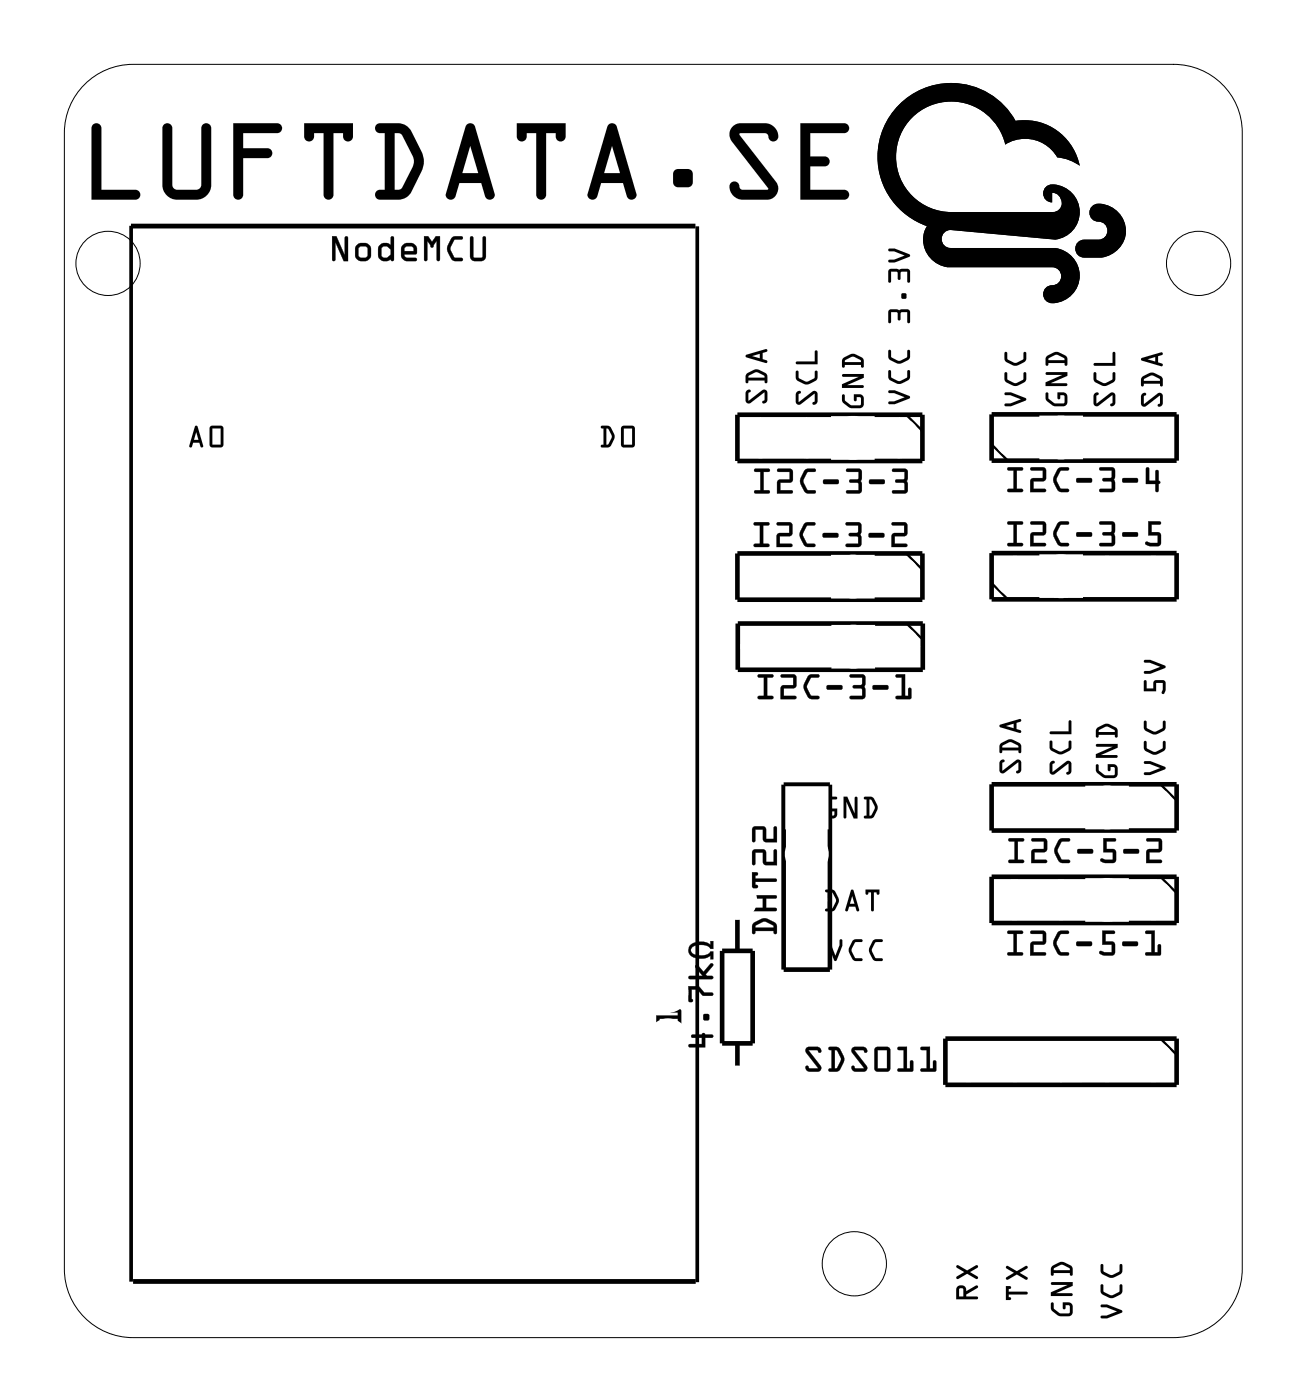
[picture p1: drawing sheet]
<svg xmlns="http://www.w3.org/2000/svg" width="72mm" height="77mm" viewBox="0 0 72 77" stroke-linecap="round" stroke-linejoin="round" font-family="sans-serif">
<g fill="#000">
<path d="M49.4 5.8a4 4 0 0 1 6.4 .8 3.1 3.1 0 0 1 3.5 2.5l-.6-.3-.6-.2a2.03 2.03 0 0 0-2.9-.7 3 3 0 0 0-3.4-2.3 3 3 0 0 0-2.6 3.2 3 3 0 0 0 3 2.8h5.6h.3a.54 .54 0 0 0 .2-.6 .54 .54 0 0 0-.5-.4v.5a.5 .5 0 0 1-.5-.5 .5 .5 0 0 1 .6-.5 1.52 1.52 0 0 1 1.4 1.5 1.52 1.52 0 0 1-1.3 1.6l-5.8-.6a.49 .49 0 0 0-.5 .5 .49 .49 0 0 0 .5 .5h5.8a1.5 1.5 0 0 1 1.3 1.7 1.5 1.5 0 0 1-1.8 1.3 .5 .5 0 0 1-.2-.6 .5 .5 0 0 1 .5-.3 .49 .49 0 0 0 .5-.5 .49 .49 0 0 0-.5-.5h-5.8a1.51 1.51 0 0 1-1.1-2.3 4 4 0 0 1-1.5-6.6zM59.9 11.4l.2-.1a1.47 1.47 0 0 1 1.7 1.2 1.47 1.47 0 0 1-1.3 1.7h-1a.49 .49 0 0 1-.4-.5 .49 .49 0 0 1 .4-.5h.8a.49 .49 0 0 0 .5-.5 .49 .49 0 0 0-.5-.5 .49 .49 0 0 1-.4-.8zM38 51.9l.5-.2 .5 .2v-.2h.2v.4h-.2a.69 .69 0 0 0-1.1 .1 .69 .69 0 0 0 1.1 .1h.2v.4h-.2v-.2a.9 .9 0 0 1-1.1-.1v-.4z"/>
<path d="M5.1 6.8h.3l.2 .2v3.4h1.8a.27 .27 0 0 1 .3 .3 .27 .27 0 0 1-.3 .3h-2.4v-4zM5.1 6.9l-.1 .1v4h2.4a.27 .27 0 0 0 .3-.3 .27 .27 0 0 0-.3-.3h-1.8v-3.4l-.2-.2zM9 6.8h.3l.1 .1 .1 3.3v.1l.2 .1h1.1l.2-.1 .1-3.3a.27 .27 0 0 1 .2-.2 .27 .27 0 0 1 .3 .2v3.2a.82 .82 0 0 1-.8 .8h-1.1a.82 .82 0 0 1-.8-.8v-3.2zM9 6.9l-.1 .1v3.2a.82 .82 0 0 0 .8 .8h1.1a.82 .82 0 0 0 .8-.8v-3.2a.27 .27 0 0 0-.3-.2 .27 .27 0 0 0-.2 .2l-.1 3.3-.2 .1h-1.1l-.2-.1v-.1l-.1-3.3-.1-.1zM12.8 6.8h2.4a.27 .27 0 0 1 .3 .2 .27 .27 0 0 1-.3 .3h-1.8v.8h1.3a.27 .27 0 0 1 .3 .3 .27 .27 0 0 1-.3 .3h-1.3v2a.27 .27 0 0 1-.3 .3 .27 .27 0 0 1-.3-.3zM12.8 6.8v3.9a.27 .27 0 0 0 .3 .3 .27 .27 0 0 0 .3-.3v-2h1.3a.27 .27 0 0 0 .3-.3 .27 .27 0 0 0-.3-.3h-1.3v-.8h1.8a.27 .27 0 0 0 .3-.3 .27 .27 0 0 0-.3-.2zM16.7 6.8h2.7v.7a.27 .27 0 0 1-.3 .3 .27 .27 0 0 1-.3-.3v-.2h-.5v3.4a.27 .27 0 0 1-.3 .3 .27 .27 0 0 1-.2-.3v-3.4h-.6v.2a.27 .27 0 0 1-.2 .3 .27 .27 0 0 1-.3-.3zM16.7 6.8v.7a.27 .27 0 0 0 .3 .3 .27 .27 0 0 0 .2-.3v-.2h.6v3.4a.27 .27 0 0 0 .2 .3 .27 .27 0 0 0 .3-.3v-3.4h.5v.2a.27 .27 0 0 0 .3 .3 .27 .27 0 0 0 .3-.3v-.7zM20.7 6.8h.2h1l.4 .1 .3 .3 .5 1.1 .2 .6-.2 .5-.7 1.4-.4 .2h-1.1a.27 .27 0 0 1-.3-.3 .27 .27 0 0 1 .3-.3h.2v-3.1l-.4-.1-.1-.2zM20.7 6.9l-.1 .1 .1 .2 .4 .1v3.1h-.2a.27 .27 0 0 0-.3 .3 .27 .27 0 0 0 .3 .3h1.1l.5-.3 .6-1.3 .2-.5-.2-.6-.5-1.1-.3-.3-.4-.1h-1zM21.7 7.3v3.1h.2l.2-.1 .6-1.4-.6-1.4-.1-.1zM21.7 7.3l.3 .1 .1 .1 .6 1.4-.6 1.4-.2 .1h-.2zM25.7 6.8h.2l.2 .2 1.1 3.7a.28 .28 0 0 1-.3 .3 .28 .28 0 0 1-.3-.2l-.2-.7h-1.2l-.2 .7a.28 .28 0 0 1-.3 .2 .28 .28 0 0 1-.2-.3zM25.7 6.8l-1.2 3.9a.28 .28 0 0 0 .2 .3 .28 .28 0 0 0 .3-.2l.2-.7h1.2l.2 .7a.27 .27 0 0 0 .3 .2 .27 .27 0 0 0 .3-.3l-1.1-3.7-.2-.2zM25.8 8l-.4 1.5h.9zM25.8 8l.5 1.5h-.9zM28.4 6.8h2.7v.7a.27 .27 0 0 1-.3 .3 .27 .27 0 0 1-.3-.3v-.2h-.5v3.4a.27 .27 0 0 1-.3 .3 .27 .27 0 0 1-.3-.3v-3.4h-.5v.2a.27 .27 0 0 1-.2 .3 .27 .27 0 0 1-.3-.3zM28.4 6.8v.7a.27 .27 0 0 0 .3 .3 .27 .27 0 0 0 .2-.3v-.2h.5v3.4a.27 .27 0 0 0 .3 .3 .27 .27 0 0 0 .3-.3v-3.4h.5v.2a.27 .27 0 0 0 .3 .3 .27 .27 0 0 0 .3-.3v-.7zM33.4 6.8h.3l.2 .2 1.1 3.7a.28 .28 0 0 1-.3 .3 .28 .28 0 0 1-.3-.2l-.2-.7h-1.2l-.2 .7a.28 .28 0 0 1-.3 .2 .28 .28 0 0 1-.2-.3zM33.4 6.8l-1.1 3.9a.28 .28 0 0 0 .2 .3 .28 .28 0 0 0 .3-.2l.2-.7h1.2l.2 .7a.27 .27 0 0 0 .3 .2 .27 .27 0 0 0 .3-.3l-1.1-3.7-.2-.2zM33.6 8l-.4 1.5h.9zM33.6 8l.5 1.5h-.9zM37 9.4l.2-.1 .8 .1v.2v.6l-.2 .1-.8-.1v-.6zM37 9.4v.6v.2l.2 .1 .8-.1v-.2v-.6l-.2-.1zM40.2 6.9l.5-.1h1.3a.66 .66 0 0 1 .7 .9 .33 .33 0 0 1-.4 0 .33 .33 0 0 1-.2-.3l-1.4-.1-.1 .1 2 2.6a.62 .62 0 0 1 .1 .6 .62 .62 0 0 1-.6 .4h-1.3a.67 .67 0 0 1-.7-1 .33 .33 0 0 1 .4 0 .33 .33 0 0 1 .2 .4h1.4h.1l-2-2.6-.1-.4zM40.2 6.9l-.1 .5 .1 .4 2 2.6h-.1h-1.4a.32 .32 0 0 0-.2-.4 .32 .32 0 0 0-.4 .1v.1a.73 .73 0 0 0 .7 .8l1.5-.1 .3-.1 .1-.3v-.3l-.1-.2-2-2.6 .1-.1 1.4 .1a.32 .32 0 0 0 .2 .3 .32 .32 0 0 0 .4-.1v-.1a.74 .74 0 0 0-.7-.7h-1.3zM44 6.8h2.4a.27 .27 0 0 1 .2 .2 .27 .27 0 0 1-.2 .3h-1.9v1.3h.8a.27 .27 0 0 1 .3 .3 .27 .27 0 0 1-.3 .2h-.8v1.3h1.9a.27 .27 0 0 1 .2 .3 .27 .27 0 0 1-.2 .3h-2.4zM44 6.8v4.2h2.4a.27 .27 0 0 0 .2-.3 .27 .27 0 0 0-.2-.3h-1.9v-1.3h.8a.27 .27 0 0 0 .3-.2 .27 .27 0 0 0-.3-.3h-.8v-1.3h1.9a.27 .27 0 0 0 .2-.3 .27 .27 0 0 0-.2-.2z"/>
<path d="M5.1 6.9l.3-.1 .2 .2v3.4h1.8a.27 .27 0 0 1 .3 .3 .27 .27 0 0 1-.3 .3h-2.4v-4zM9 6.9l.3-.1 .1 .1 .1 3.3v.1l.2 .1h1.1l.2-.1 .1-3.3a.27 .27 0 0 1 .2-.2 .27 .27 0 0 1 .3 .2v3.2a.82 .82 0 0 1-.8 .8h-1.1a.82 .82 0 0 1-.8-.8v-3.2zM12.8 6.8h2.4a.27 .27 0 0 1 .3 .2 .27 .27 0 0 1-.3 .3h-1.8v.8h1.3a.27 .27 0 0 1 .3 .3 .27 .27 0 0 1-.3 .3h-1.3v2a.27 .27 0 0 1-.3 .3 .27 .27 0 0 1-.3-.3zM16.7 6.8h2.7v.7a.27 .27 0 0 1-.3 .3 .27 .27 0 0 1-.3-.3v-.2h-.5v3.4a.27 .27 0 0 1-.3 .3 .27 .27 0 0 1-.2-.3v-3.4h-.6v.2a.27 .27 0 0 1-.2 .3 .27 .27 0 0 1-.3-.3zM20.7 6.9l.2-.1h1l.4 .1 .3 .3 .5 1.1 .2 .6-.2 .5-.6 1.3-.5 .3h-1.1a.27 .27 0 0 1-.3-.3 .27 .27 0 0 1 .3-.3h.2v-3.1l-.4-.1-.1-.2zM21.7 7.3v3.1h.2l.2-.1 .6-1.4-.6-1.4-.1-.1zM25.7 6.8h.2l.2 .2 1.1 3.7a.28 .28 0 0 1-.3 .3 .28 .28 0 0 1-.3-.2l-.2-.7h-1.2l-.2 .7a.28 .28 0 0 1-.3 .2 .28 .28 0 0 1-.2-.3zM25.8 8l-.4 1.5h.9zM28.4 6.8h2.7v.7a.27 .27 0 0 1-.3 .3 .27 .27 0 0 1-.3-.3v-.2h-.5v3.4a.27 .27 0 0 1-.3 .3 .27 .27 0 0 1-.3-.3v-3.4h-.5v.2a.27 .27 0 0 1-.2 .3 .27 .27 0 0 1-.3-.3zM33.4 6.8h.3l.2 .2 1.1 3.7a.28 .28 0 0 1-.3 .3 .28 .28 0 0 1-.3-.2l-.2-.7h-1.2l-.2 .7a.28 .28 0 0 1-.3 .2 .28 .28 0 0 1-.2-.3zM33.6 8l-.4 1.5h.9zM37 9.4l.2-.1 .8 .1v.2v.6l-.2 .1-.8-.1v-.2zM40.2 6.9l.5-.1h1.3a.66 .66 0 0 1 .7 .9 .33 .33 0 0 1-.4 0 .33 .33 0 0 1-.2-.3l-1.4-.1-.1 .1 2 2.6a.61 .61 0 0 1 .1 .6 .61 .61 0 0 1-.6 .4h-1.3a.66 .66 0 0 1-.7-1 .33 .33 0 0 1 .4 0 .33 .33 0 0 1 .2 .4h1.4h.1l-2-2.6-.1-.4zM44 6.8h2.4a.27 .27 0 0 1 .2 .2 .27 .27 0 0 1-.2 .3h-1.9v1.3h.8a.27 .27 0 0 1 .3 .3 .27 .27 0 0 1-.3 .2h-.8v1.3h1.9a.27 .27 0 0 1 .2 .3 .27 .27 0 0 1-.2 .3h-2.4z"/>
<path d="M18.2 13h.3l.4 1v-.9a.1 .1 0 0 1 .1-.1 .1 .1 0 0 1 .1 .1v1.3h-.2l-.5-1.1v1a.1 .1 0 0 1-.1 .1 .1 .1 0 0 1-.1-.1zM18.2 13l.1 1.3h.1v-1l.5 1h.2v-1.3h-.1l-.1 .1v.9l-.4-1zM19.5 13.8a.51 .51 0 0 1 1 0 .51 .51 0 0 1-1 0zM19.5 13.9a.5 .5 0 0 0 1 0 .5 .5 0 0 0-1 0zM19.7 13.6v.5l.1 .1 .4-.1-.1-.5-.3-.1zM19.7 13.6l.3-.1 .2 .1v.4l-.1 .1-.3 .1-.1-.1zM20.8 13.5l.3-.2 .4 .2v-.4a.1 .1 0 0 1 0-.1 .1 .1 0 0 1 .1 .1v1.2a.1 .1 0 0 1-.1 .1 .1 .1 0 0 1 0-.2l-.3 .2-.3-.2-.1-.2zM20.9 13.4l-.1 .3 .1 .5 .2 .1h.2l.2-.1v.1h.1v-1.3h-.1v.5l-.3-.1zM21 13.6v.5l.1 .1 .2-.1 .1-.1v-.3l-.1-.2zM21 13.6l.3-.1 .2 .2v.3l-.2 .2-.4-.1zM22.1 13.5l.3-.2 .2 .1 .2 .1 .1 .2v.3h-.7l.1 .2h.5a.1 .1 0 0 1 .1 .1 .1 .1 0 0 1-.1 .1l-.5-.1-.2-.1-.1-.2zM22.1 13.5l-.1 .5 .1 .2 .2 .1h.6l-.1-.1h-.5l-.1-.2 .7-.1v-.2l-.1-.2-.2-.1h-.2zM22.2 13.6v.2h.5l-.1-.3zM22.2 13.6l.4-.1 .1 .3h-.5zM23.3 13h.2l.2 .3 .2-.3h.3v1.3a.1 .1 0 0 1-.1 .1 .1 .1 0 0 1-.1-.1v-1.1l-.2 .3a.1 .1 0 0 1-.1 .1 .1 .1 0 0 1-.1-.1l-.1-.3v1.1a.1 .1 0 0 1-.1 .1 .1 .1 0 0 1-.1-.1zM23.3 13v1.3h.1h.1v-1.1l.2 .4 .3-.4v1.1h.1l.1-1.3h-.3l-.2 .3-.2-.3zM24.8 13.1l.5-.1a.1 .1 0 0 1 .1 .1 .1 .1 0 0 1-.1 .1h-.3l-.3 .5 .3 .4 .3 .1a.1 .1 0 0 1 .1 .1 .1 .1 0 0 1-.1 .1l-.4-.1-.3-.5v-.2zM24.8 13.1l-.2 .4a.83 .83 0 0 0 .3 .8h.4h.1v-.1h-.4l-.3-.4v-.2l.3-.4 .4-.1v-.1h-.4zM25.8 13h.2v1.1l.1 .1 .4-.1v-1a.1 .1 0 0 1 .1-.1 .1 .1 0 0 1 .1 .1v1.1l-.2 .1-.4 .1-.2-.1-.1-.2zM25.8 13v1.2l.2 .1h.5l.2-.2v-1.1h-.1l-.1 .1v1l-.4 .1-.1-.1v-1.1z"/>
<path d="M18.2 13h.3l.4 1v-.9l.1-.1h.1v1.3h-.2l-.5-1v1h-.2zM19.5 13.8a.5 .5 0 0 1 1 0 .5 .5 0 0 1-1 0zM19.7 13.6v.5l.1 .1 .3-.1 .1-.1v-.4l-.2-.1zM20.8 13.5l.3-.1 .4 .1v-.5h.1v1.3h-.1v-.1l-.4 .1-.2-.1-.1-.2zM21 13.6v.5l.3 .1 .2-.2v-.3l-.2-.2zM22.1 13.5l.3-.1h.2l.2 .1 .1 .2v.2l-.7 .1 .1 .2h.5l.1 .1h-.6l-.2-.1-.1-.2zM22.2 13.6v.2h.5l-.1-.3zM23.3 13h.2l.2 .3 .2-.3h.3l-.1 1.3h-.1v-1.1l-.2 .3a.1 .1 0 0 1-.1 .1 .1 .1 0 0 1-.1-.1l-.1-.3v1.1h-.2zM24.8 13.1l.2-.1h.4v.2h-.4l-.3 .5 .3 .5h.4v.1h-.1a.6 .6 0 0 1-.7-.5v-.3zM25.8 13h.2v1.1l.1 .1 .4-.1v-1l.1-.1h.1v1.1l-.2 .2h-.5l-.2-.1z"/>
<path d="M10.7 23.4h.2l.3 1.1-.1 .1-.1-.1-.1-.2h-.3l-.1 .2h-.1zM10.7 23.4l-.3 1.1h.1l.1-.2h.3l.1 .2 .1 .1 .1-.1-.3-1.1zM10.8 23.7l-.1 .5h.2zM10.8 23.7l.1 .5h-.2zM11.6 23.4h.5l.2 .1v.9l-.1 .2h-.5l-.2-.1zM11.6 23.4l-.1 1.1 .2 .1h.5l.1-.2v-.9l-.2-.1zM11.7 23.5v.9h.4v-.9zM11.7 23.5h.4v.9h-.4z"/>
<path d="M10.7 23.4h.2l.3 1.1-.1 .1-.1-.1-.1-.2h-.3l-.1 .2h-.1zM10.8 23.7l-.1 .5h.2zM11.6 23.4h.5l.2 .1v.9l-.1 .2h-.5l-.2-.1zM11.7 23.5v.9h.4v-.9z"/>
<path d="M33 23.4h.5l.2 .5v.2l-.3 .5-.4-.1 .1-.1v-.9h-.1zM33 23.4v.1h.1v.9l-.1 .1 .4 .1 .3-.5v-.2l-.2-.5zM33.3 23.5l.1 .9 .2-.4-.2-.4zM33.3 23.5l.1 .1 .2 .4-.2 .4zM34.1 23.4h.6l.2 .1v.9l-.1 .2h-.5l-.2-.1zM34.2 23.4l-.1 1.1 .2 .1h.5l.1-.2v-.9l-.2-.1zM34.3 23.5v.9h.4v-.9zM34.3 23.5h.4v.9h-.4z"/>
<path d="M33 23.4h.5a.7 .7 0 0 1 .1 1.1l-.2 .1-.4-.1 .1-.1v-.9h-.1zM33.3 23.5l.1 .9 .2-.4-.2-.4zM34.1 23.4h.6l.2 .1v.9l-.1 .2h-.5l-.2-.1zM34.3 23.5v.9h.4v-.9z"/>
<path d="M41.4 28.7h.8a.1 .1 0 0 1 .1 .1 .1 .1 0 0 1-.1 .1h-.3v1h.3a.1 .1 0 0 1 .1 .1 .1 .1 0 0 1-.1 .1h-.7a.1 .1 0 0 1-.1-.1 .1 .1 0 0 1 .1-.1h.2v-1h-.3zM41.4 28.7v.1l.3 .1v1h-.3v.1h.8v-.1h-.3v-1l.3-.1v-.1zM42.7 28.7h.6l.2 .1v.6l-.7 .1v.4h.6a.1 .1 0 0 1 .1 .1 .1 .1 0 0 1-.1 .1h-.8l.1-.8h.6v-.4h-.6zM42.7 28.7v.1l.7 .1v.4h-.7v.7h.8v-.1h-.7v-.5h.7v-.6l-.2-.1zM44.2 28.8l.5-.1a.1 .1 0 0 1 .1 .1 .1 .1 0 0 1-.1 .1h-.4l-.2 .5 .2 .5h.4a.1 .1 0 0 1 .1 .1 .1 .1 0 0 1-.1 .1l-.5-.1-.3-.4v-.3zM44.2 28.8l-.2 .4a.83 .83 0 0 0 .3 .8h.4h.1l-.1-.1h-.4l-.2-.4v-.2l.2-.4 .4-.1h.1l-.1-.1h-.3zM45.2 29.3h.8l.1 .1-.1 .1h-.7h-.1zM45.2 29.3l.1 .2h.7v-.1v-.1zM46.5 28.7h.6l.2 .2-.1 .5 .1 .5-.2 .2h-.6a.1 .1 0 0 1-.1-.1 .1 .1 0 0 1 .1-.1h.6v-.4h-.4a.1 .1 0 0 1-.1-.1 .1 .1 0 0 1 .1-.1l.4-.1v-.3h-.6zM46.5 28.7v.1l.6 .1v.4h-.4l-.1 .1h.1l.4 .1v.4h-.6v.1h.7l.1-.1-.1-.5 .1-.6-.2-.1zM47.7 29.3h.8l.1 .1-.1 .1h-.7h-.1zM47.7 29.3l.1 .2h.7l.1-.1-.1-.1zM49 28.7h.7l.1 .1v.6l-.7 .1v.4h.6a.1 .1 0 0 1 .1 .1 .1 .1 0 0 1-.1 .1h-.7v-.8h.7v-.4h-.7zM49 28.7v.1l.7 .1v.4h-.7v.7h.8v-.1h-.7v-.5h.7v-.6l-.1-.1z"/>
<path d="M41.4 28.7h.9l-.1 .2h-.3v1h.3v.1h-.8v-.1h.3v-1h-.3zM42.7 28.7h.6l.2 .1v.6l-.7 .1v.4h.7v.1h-.8v-.7h.6v-.4h-.6zM44.2 28.8l.2-.1h.4l-.1 .2h-.4l-.2 .5 .2 .5h.4l.1 .1h-.1a.6 .6 0 0 1-.8-.5l.1-.3zM45.2 29.3h.8v.1v.1h-.7h-.1zM46.5 28.7h.6l.2 .1-.1 .6 .1 .5-.1 .1h-.8l.1-.1h.6v-.4l-.4-.1h-.1l.1-.1h.4v-.4h-.6zM47.7 29.3h.8l.1 .1-.1 .1h-.7h-.1zM49 28.7h.7l.1 .1v.6l-.7 .1v.4h.7v.1h-.8v-.7h.7v-.4h-.7z"/>
<path d="M41.4 25.8l.8-.1a.1 .1 0 0 1 .1 .1 .1 .1 0 0 1-.1 .1h-.3v1h.3a.1 .1 0 0 1 .1 .1 .1 .1 0 0 1-.1 .1h-.7a.1 .1 0 0 1-.1-.1 .1 .1 0 0 1 .1-.1h.3v-1h-.3zM41.4 25.8l.1 .1h.3v1h-.3l-.1 .1 .8 .1v-.2h-.3v-1h.3l.1-.1zM42.7 25.8l.7-.1 .1 .2v.6h-.6v.4h.6a.1 .1 0 0 1 .1 .1 .1 .1 0 0 1-.1 .1h-.8v-.7l.7-.1v-.4h-.7zM42.7 25.8v.1h.7v.4l-.7 .1v.7h.8v-.2h-.7v-.4h.7v-.6l-.1-.1zM44.2 25.8l.5-.1a.1 .1 0 0 1 .1 .1 .1 .1 0 0 1-.1 .1h-.3l-.3 .5 .3 .5h.3a.1 .1 0 0 1 .1 .1 .1 .1 0 0 1-.1 .1h-.5l-.2-.5-.1-.3zM44.2 25.8l-.2 .4a.83 .83 0 0 0 .3 .9h.4l.1-.1-.1-.1h-.4l-.2-.4v-.2l.2-.4h.4l.1-.1h-.1h-.3zM45.2 26.4l.8-.1 .1 .2-.1 .1h-.7l-.1-.1zM45.2 26.4l.1 .2h.7l.1-.1-.1-.2zM46.5 25.8l.7-.1 .1 .2v.5v.6l-.1 .1h-.7a.1 .1 0 0 1 0-.1 .1 .1 0 0 1 0-.1h.7l-.1-.4h-.4a.1 .1 0 0 1-.1-.1 .1 .1 0 0 1 .1-.1h.4l.1-.4h-.7zM46.5 25.8v.1h.7l-.1 .4-.4 .1h-.1l.1 .1h.4l.1 .4h-.7v.1l.7 .1 .1-.2v-.5v-.5l-.1-.1zM47.7 26.4l.8-.1 .1 .2-.1 .1h-.7l-.1-.1zM47.8 26.4v.2h.7l.1-.1-.1-.2zM49 25.8l.7-.1 .2 .2-.1 .5 .1 .6-.2 .1h-.6a.1 .1 0 0 1-.1-.1 .1 .1 0 0 1 .1-.1h.6l-.1-.4h-.4a.1 .1 0 0 1 0-.1 .1 .1 0 0 1 0-.1h.4l.1-.4h-.7zM49 25.8v.1h.7v.4l-.5 .1v.1h.5v.4h-.6l-.1 .1 .7 .1 .1-.2v-.5v-.5l-.1-.1z"/>
<path d="M41.4 25.8h.9l-.1 .1h-.3v1h.3v.2h-.8l.1-.2h.3v-1h-.3zM42.7 25.8l.7-.1 .1 .2v.6h-.6v.4h.6v.2h-.8v-.7l.7-.1v-.4h-.7zM44.2 25.8l.2-.1 .4 .1v.1h-.5l-.2 .5 .2 .5h.5v.2h-.1a.6 .6 0 0 1-.8-.6l.1-.3zM45.2 26.4l.8-.1 .1 .2-.1 .1h-.7l-.1-.1zM46.5 25.8l.7-.1 .1 .2v.5v.5l-.1 .2h-.7v-.2h.7l-.1-.4h-.4l-.1-.1 .1-.1h.4l.1-.4h-.7zM47.7 26.4l.8-.1 .1 .2-.1 .1h-.7l-.1-.1zM49 25.8l.7-.1 .1 .2v.5l.1 .5-.2 .2h-.7l.1-.2h.6v-.4h-.5v-.1v-.1h.5v-.4h-.7z"/>
<path d="M41.6 37.1l.8-.1a.1 .1 0 0 1 .1 .1 .1 .1 0 0 1-.1 .1h-.3v1h.3a.1 .1 0 0 1 .1 .1 .1 .1 0 0 1-.1 .1h-.7a.1 .1 0 0 1-.1-.1 .1 .1 0 0 1 .1-.1h.3v-1h-.3zM41.6 37.1l.1 .1h.3v1h-.3l-.1 .1 .8 .1v-.2h-.3v-1h.3l.1-.1zM42.9 37.1l.7-.1 .1 .1v.7h-.7v.4h.7a.1 .1 0 0 1 0 .1 .1 .1 0 0 1 0 .1h-.8v-.7l.7-.1v-.4h-.7zM42.9 37.1v.1h.7v.4l-.7 .1v.7h.8v-.2h-.7v-.4h.7v-.6l-.1-.1zM44.4 37.1l.5-.1a.1 .1 0 0 1 .1 .1 .1 .1 0 0 1-.1 .1h-.4l-.2 .5 .2 .5h.4a.1 .1 0 0 1 .1 .1 .1 .1 0 0 1-.1 .1h-.5l-.2-.5-.1-.3zM44.4 37.1l-.2 .4a.83 .83 0 0 0 .3 .9h.4l.1-.1-.1-.1h-.4l-.2-.4v-.2l.2-.4h.4l.1-.1h-.1h-.3zM45.4 37.7l.8-.1 .1 .2-.1 .1h-.7l-.1-.1zM45.4 37.7l.1 .2h.7l.1-.1-.1-.2zM46.7 37.1l.7-.1 .1 .2v.5v.6l-.1 .1h-.7a.1 .1 0 0 1-.1-.1 .1 .1 0 0 1 .1-.1h.7l-.1-.4h-.4a.1 .1 0 0 1-.1-.1 .1 .1 0 0 1 .1-.1h.4l.1-.4h-.7zM46.7 37.1v.1h.7l-.1 .4h-.4l-.1 .1 .1 .1h.4l.1 .4h-.7v.1l.7 .1 .1-.2-.1-.5 .1-.5-.1-.1zM47.9 37.7l.8-.1 .1 .2-.1 .1h-.7l-.1-.1zM48 37.7v.2h.7l.1-.1-.1-.2zM49.2 37.1l.5-.1v1.2h.2v-.3a.1 .1 0 0 1 .1-.1 .1 .1 0 0 1 .1 .1l-.1 .5h-.7a.1 .1 0 0 1-.1-.1 .1 .1 0 0 1 .1-.1h.2v-1h-.3zM49.2 37.1v.1h.3v1h-.3v.1l.8 .1v-.6h-.1v.4h-.2v-1.2z"/>
<path d="M41.6 37.1h.9l-.1 .1h-.3v1h.3v.2l-.8-.1 .1-.1h.3v-1h-.3zM42.9 37.1l.7-.1 .1 .2v.6h-.7v.4h.7v.2h-.8v-.7l.7-.1v-.4h-.7zM44.4 37.1l.2-.1 .4 .1-.1 .1h-.4l-.2 .5 .2 .5h.4l.1 .1-.1 .1a.6 .6 0 0 1-.8-.6l.1-.3zM45.4 37.7l.8-.1 .1 .2-.1 .1h-.7l-.1-.1zM46.7 37.1l.7-.1 .1 .2v.5v.5l-.1 .2-.7-.1v-.1h.7l-.1-.4h-.4l-.1-.1 .1-.1h.4l.1-.4h-.7zM47.9 37.7l.8-.1 .1 .2-.1 .1h-.7l-.1-.1zM49.2 37.1l.5-.1v1.2h.2v-.4h.1v.6l-.8-.1v-.1h.3v-1h-.3z"/>
<path d="M41 21.5l.2-.1-.1 .2v.4l.8-.6h.1l.1 .2v.4l-.1 .2-.1-.1 .1-.1v-.4l-.8 .5-.1 .1-.2-.2zM41 20.5a.71 .71 0 0 1 1.1 0v.5v.1l-.1-.2h-.9l-.1 .1-.1-.3zM41.1 20.6v.1h.9l-.1-.1-.4-.2zM41 19.5l1.1-.3v.1l-.2 .1v.3l.2 .1v.1l-1.1-.3zM41.3 19.6l.4 .1v-.3z"/>
<path d="M41 21.5l.2-.1-.1 .2v.4l.8-.6h.1l.1 .2v.4l-.1 .2-.1-.1 .1-.1v-.4l-.8 .5-.1 .1-.2-.2zM41 21.5l-.1 .5 .2 .2 .1-.1 .8-.5v.4l-.1 .1h.1l.1-.1v-.4l-.1-.2h-.1l-.8 .6v-.4l.1-.2zM41 20.5l.5-.2h.2l.4 .3v.4h-.1v-.1h-.9l-.1 .1-.1-.3zM41 20.5l-.1 .2 .1 .3 .1-.1h.9v.1h.1v-.4l-.4-.3h-.2zM41.1 20.7h.9l-.1-.1-.4-.2zM41.1 20.6l.4-.2 .4 .2 .1 .1h-.9zM41 19.5l1.1-.3v.1l-.2 .1v.3l.2 .1v.1l-1.1-.3zM41 19.5v.1l1.1 .3v-.1l-.2-.1v-.3l.2-.1v-.1zM41.3 19.6l.4 .1v-.3zM41.3 19.6l.4-.2v.3z"/>
<path d="M43.8 21.5h.2l-.1 .2v.4l.7-.6h.2l.1 .1v.5l-.1 .1h-.2l.1-.2v-.4l-.7 .6h-.2l-.1-.1zM43.7 20.4h.1l.1 .4 .4 .2 .4-.2 .1-.4h.1a.55 .55 0 0 1-.6 .7l-.6-.3zM43.7 19.9h1l.1-.6h.1v.7h-1.1z"/>
<path d="M43.8 21.5h.2l-.1 .2v.4l.7-.6h.2l.1 .1v.5l-.1 .1h-.2l.1-.2v-.4l-.7 .6h-.2l-.1-.1zM43.8 21.5l-.1 .6 .1 .1h.2l.7-.6v.4l-.1 .2h.2l.1-.1v-.5l-.1-.1h-.2l-.7 .6v-.4l.1-.2zM43.7 20.4h.2v.4l.4 .2 .4-.2v-.4h.2v.4l-.3 .2-.4 .1-.5-.3zM43.7 20.4v.4l.4 .3a.71 .71 0 0 0 .8-.3v-.4h-.1l-.1 .4-.4 .2-.4-.2-.1-.4zM43.7 19.9h1v-.6h.2v.7h-1.1zM43.7 19.9l.1 .1h1.1v-.7h-.1l-.1 .6z"/>
<path d="M46.3 21.7h.1v.3l.4 .3h.4l.1-.1-.1-.4h-.2v.2h-.1v-.3h.5v.5l-.1 .2a.75 .75 0 0 1-1.1-.7zM46.3 20.6l1.1-.1v.3l-.9 .4h.9v.1h-1.2v-.2l1-.4h-.9zM46.3 19.7a.71 .71 0 0 1 1.1 0v.4v.1l-.1-.2h-.9l-.1 .2-.1-.4zM46.4 19.8v.1h.9l-.1-.1-.4-.2z"/>
<path d="M46.3 21.7h.1v.3l.3 .2 .5 .1 .1-.1v-.3l-.3-.1v.2h-.1v-.3h.4l.1 .1v.5l-.2 .1h-.5l-.4-.3zM46.3 21.7l-.1 .3 .1 .1a.8 .8 0 0 0 1.1 .2v-.5l-.1-.1h-.4v.3h.1v-.2l.3 .1v.3l-.1 .1-.5-.1-.3-.2v-.3zM46.3 20.6l1.1-.1v.3l-.9 .4h.9v.1h-1.2v-.2l1-.4h-.9zM46.3 20.6v.1h.9l-1 .4v.2h1.2v-.1h-.9l.9-.4v-.3zM46.3 19.7l.5-.3 .2 .1 .4 .2v.5h-.1v-.2h-.9l-.1 .2-.1-.4zM46.3 19.7l-.1 .1 .1 .4 .1-.2h.9v.2h.1v-.5l-.4-.2-.2-.1zM46.4 19.8v.1h.9l-.1-.1-.4-.2zM46.4 19.8l.4-.2 .4 .2 .1 .1h-.9z"/>
<path d="M48.8 21.5l.3-.1 .8 .4 .1 .1-.9 .3h-.3v-.1h.3l.6-.3-.6-.2h-.3zM48.8 20.4h.1v.3l.5 .2 .4-.2v-.3l.1-.1 .1 .1a.55 .55 0 0 1-.6 .7l-.6-.3zM48.8 19.2l.1 .1v.3l.5 .2 .4-.2v-.3l.1-.1 .1 .1a.55 .55 0 0 1-.6 .7l-.6-.3zM48.8 17h1.1l.1 .1v.6h-.2v-.6l-.3 .1-.1 .4h-.1v-.4l-.4-.1v.6l-.1 .1zM49.5 16.1h.3v.3h-.3zM48.8 14.8h1.1l.1 .1v.6h-.2v-.6h-.3l-.1 .5-.1-.1v-.4h-.4v.6h-.1zM48.8 13.7h.3l.8 .3 .1 .1-.9 .3h-.3v-.1h.3l.6-.3-.6-.2h-.3z"/>
<path d="M48.8 21.5l.3-.1 .8 .3 .1 .2-.9 .3h-.3v-.1h.3l.6-.3-.6-.2h-.3zM48.8 21.5v.1h.3l.6 .2-.6 .3h-.3v.1h.3l.9-.3-.1-.1-.8-.4zM48.8 20.3l.1 .1v.3l.5 .2 .4-.2v-.3l.1-.1 .1 .5-.3 .2-.4 .1-.5-.3zM48.8 20.4v.4l.4 .3a.71 .71 0 0 0 .8-.3l-.1-.5-.1 .1v.3l-.4 .2-.5-.2v-.3zM48.8 19.2l.1 .1v.3l.5 .2 .4-.2v-.3l.1-.1 .1 .4-.3 .3-.4 .1-.5-.3zM48.8 19.2v.5l.4 .2a.71 .71 0 0 0 .8-.3l-.1-.4-.1 .1v.3l-.4 .2-.5-.2v-.3zM48.8 17h1.1l.1 .1v.6h-.2v-.6l-.3 .1-.1 .4h-.1v-.4l-.4-.1v.6l-.1 .1zM48.8 17v.7h.1v-.6l.4 .1 .1 .4 .1-.4 .3-.1v.6h.2v-.6l-.1-.1zM49.5 16.1h.3v.3h-.3zM49.5 16.1v.3h.3v-.3zM48.8 14.8h1.1l.1 .1v.6h-.2v-.6h-.3l-.1 .5-.1-.1v-.4h-.4v.6h-.1zM48.8 14.8v.7h.1v-.6h.4l.1 .5 .1-.5h.3v.6h.2v-.6l-.1-.1zM48.8 13.7h.3l.8 .3 .1 .1-.9 .3h-.3v-.1h.3l.6-.3-.6-.2h-.3zM48.8 13.7v.1h.3l.6 .2-.6 .3h-.3v.1h.3l.9-.3-.1-.1-.8-.3z"/>
<path d="M55.3 28.7l.8-.1a.1 .1 0 0 1 .1 .1 .1 .1 0 0 1-.1 .1h-.3v1h.3a.1 .1 0 0 1 .1 .1 .1 .1 0 0 1-.1 .1h-.7a.1 .1 0 0 1-.1-.1 .1 .1 0 0 1 .1-.1h.3v-1h-.3zM55.3 28.7l.1 .1h.3v1h-.3l-.1 .1 .8 .1v-.2h-.3v-1h.3l.1-.1zM56.6 28.7l.7-.1 .1 .1v.7h-.6v.4h.6a.1 .1 0 0 1 .1 .1 .1 .1 0 0 1-.1 .1h-.8v-.7l.7-.1v-.4h-.7zM56.6 28.7v.1h.7v.4l-.7 .1v.7h.8v-.2h-.7v-.4h.7v-.6l-.1-.1zM58.1 28.7l.5-.1a.1 .1 0 0 1 .1 .1 .1 .1 0 0 1-.1 .1h-.3l-.3 .5 .3 .5h.3a.1 .1 0 0 1 .1 .1 .1 .1 0 0 1-.1 .1h-.4l-.3-.5-.1-.3zM58.1 28.7l-.2 .4a.83 .83 0 0 0 .3 .9h.4l.1-.1v-.1h-.5l-.2-.4v-.2l.2-.4h.5v-.1h-.4zM59.1 29.3l.8-.1 .1 .2-.1 .1h-.7l-.1-.1zM59.1 29.3l.1 .2h.7l.1-.1-.1-.2zM60.4 28.7l.7-.1 .1 .2v.5v.6l-.1 .1h-.6a.1 .1 0 0 1-.1-.1 .1 .1 0 0 1 .1-.1h.6l-.1-.4h-.4a.1 .1 0 0 1-.1-.1 .1 .1 0 0 1 .1-.1h.4l.1-.4h-.7zM60.4 28.7v.1h.7l-.1 .4h-.4l-.1 .1 .1 .1h.4l.1 .4h-.6l-.1 .1 .7 .1 .1-.2v-.5v-.5l-.1-.1zM61.6 29.3l.8-.1 .1 .2-.1 .1h-.7l-.1-.1zM61.7 29.3v.2h.7l.1-.1-.1-.2zM63.1 28.6h.6a.1 .1 0 0 1 .1 .1 .1 .1 0 0 1-.1 .1h-.5v.4l.5 .1 .1 .6-.2 .1-.7-.1a.1 .1 0 0 1 0-.1 .1 .1 0 0 1 .1 0h.6v-.4h-.5zM63.1 28.6v.8h.5v.4h-.6l-.1 .1 .3 .1h.4l.2-.2-.1-.5h-.1l-.4-.1v-.4h.5v-.1z"/>
<path d="M55.3 25.7h.8a.1 .1 0 0 1 .1 .1 .1 .1 0 0 1-.1 .1l-.3-.1v1.1l.3-.1a.1 .1 0 0 1 .1 .1 .1 .1 0 0 1-.1 .1h-.7a.1 .1 0 0 1-.1-.1 .1 .1 0 0 1 .1-.1l.3 .1v-1.1h-.3zM55.3 25.7l.1 .1h.3v1.1h-.3l-.1 .1h.8v-.1h-.3v-1.1h.3l.1-.1zM56.6 25.7h.7l.1 .1v.6h-.6v.5l.6-.1a.1 .1 0 0 1 .1 .1 .1 .1 0 0 1-.1 .1h-.8v-.7h.7v-.5h-.7zM56.6 25.7v.1h.7v.5h-.7v.7h.8v-.1h-.7v-.5h.7v-.6l-.1-.1zM58.1 25.8l.5-.1a.1 .1 0 0 1 .1 .1 .1 .1 0 0 1-.1 .1h-.3l-.3 .4 .3 .5h.3a.1 .1 0 0 1 .1 .1 .1 .1 0 0 1-.1 .1h-.4l-.3-.5-.1-.2zM58.1 25.8l-.2 .4a.83 .83 0 0 0 .3 .8h.4l.1-.1-.5-.1-.2-.3v-.3l.2-.3 .5-.1v-.1h-.4zM59.1 26.3h.8l.1 .1-.1 .1h-.7h-.1zM59.1 26.3l.1 .2h.7l.1-.1-.1-.1zM60.4 25.7h.7l.1 .1v.5v.6l-.1 .1h-.6a.1 .1 0 0 1-.1-.1 .1 .1 0 0 1 .1-.1l.6 .1-.1-.4-.4-.1a.1 .1 0 0 1-.1-.1 .1 .1 0 0 1 .1 0l.4-.1 .1-.4h-.7zM60.4 25.7v.1h.7l-.1 .4-.4 .1h-.1l.1 .1 .4 .1 .1 .4h-.6l-.1 .1h.7l.1-.1v-.6v-.5l-.1-.1zM61.6 26.3h.8l.1 .1-.1 .1h-.7h-.1zM61.7 26.3v.2h.7l.1-.1-.1-.1zM63 25.7h.1v.7h.4l-.1-.5a.1 .1 0 0 1 .1-.1 .1 .1 0 0 1 .1 .1v.5a.09 .09 0 0 1 .1 .1 .09 .09 0 0 1-.1 .1v.3a.1 .1 0 0 1-.1 .1 .1 .1 0 0 1-.1-.1l.1-.3h-.6zM63 25.7l-.1 .9h.6v.4h.1v-.4l.1-.1-.1-.1v-.5h-.1v.5h-.4v-.7z"/>
<path d="M55.3 28.7h.9l-.1 .1h-.3v1h.3v.2l-.8-.1 .1-.1h.3v-1h-.3zM56.6 28.7l.7-.1 .1 .2v.6h-.6v.4h.6v.2h-.8v-.7l.7-.1v-.4h-.7zM58.1 28.7l.2-.1 .4 .1v.1h-.4l-.3 .5 .3 .5h.4v.1l-.1 .1a.6 .6 0 0 1-.7-.6v-.3zM59.1 29.3l.8-.1 .1 .2-.1 .1h-.7l-.1-.1zM60.4 28.7l.7-.1 .1 .2v.5v.5l-.1 .2-.7-.1 .1-.1h.6l-.1-.4h-.4l-.1-.1 .1-.1h.4l.1-.4h-.7zM61.7 29.3l.7-.1 .1 .2-.1 .1h-.7l-.1-.1zM63.1 28.6h.6l.1 .1-.1 .1h-.5v.4h.5v.1v.6l-.1 .1h-.4a.15 .15 0 0 1-.2 0 .15 .15 0 0 1 0-.2h.6v-.4h-.5z"/>
<path d="M55.3 25.7h.9l-.1 .1h-.3v1.1h.3v.1h-.8l.1-.1h.3v-1.1h-.3zM56.6 25.7h.7l.1 .1v.6h-.6v.5h.6v.1h-.8v-.7h.7v-.5h-.7zM58.1 25.8l.2-.1h.4v.1l-.4 .1-.3 .4 .3 .5 .4 .1v.1h-.1a.6 .6 0 0 1-.7-.6v-.2zM59.1 26.3h.8l.1 .1-.1 .1h-.7h-.1zM60.4 25.7h.7l.1 .1v.5v.6l-.1 .1h-.7l.1-.1h.6l-.1-.4-.4-.1-.1-.1h.1l.4-.1 .1-.4h-.7zM61.7 26.3h.7l.1 .1-.1 .1h-.7h-.1zM63 25.7h.1v.7h.4v-.5h.1v.5l.1 .1-.1 .1v.4h-.1v-.4h-.6z"/>
<path d="M55.2 21.6h.3l.8 .3v.1l-.8 .3h-.3v-.1h.3l.6-.3-.6-.2h-.3zM55.2 20.5h.1v.3l.5 .3 .4-.3v-.3l.1-.1 .1 .1a.55 .55 0 0 1-.6 .7l-.6-.3zM55.2 19.4h.1v.3l.5 .2 .4-.2v-.3l.1-.1 .1 .1a.55 .55 0 0 1-.6 .7l-.6-.3z"/>
<path d="M55.2 21.6h.3l.8 .3 .1 .1-.9 .3h-.3v-.1h.3l.6-.3-.6-.2h-.3zM55.2 21.6v.1h.3l.6 .2-.6 .3h-.3v.1h.3l.8-.3v-.1l-.8-.3zM55.2 20.5h.1v.3l.5 .3 .4-.3v-.3l.1-.1 .1 .5-.4 .2-.3 .1-.5-.3zM55.2 20.5v.4l.4 .3a.71 .71 0 0 0 .8-.3l-.1-.5-.1 .1v.3l-.4 .3-.5-.3v-.3zM55.2 19.4h.1v.3l.5 .2 .4-.2v-.3l.1-.1 .1 .5-.4 .2-.3 .1-.5-.3zM55.2 19.4v.4l.4 .3a.71 .71 0 0 0 .8-.3l-.1-.5-.1 .1v.3l-.4 .2-.5-.2v-.3z"/>
<path d="M57.4 21.6h.2v.3l.4 .3h.4l.1-.1-.1-.4h-.2v.2h-.1v-.3h.5v.5l-.1 .2a.75 .75 0 0 1-1.1-.7zM57.4 20.5l1.2-.1v.2l-.9 .5h.8l.1 .1h-1.2v-.2l.9-.4h-.8zM57.5 19.6a.71 .71 0 0 1 1 0l.1 .4-.1 .1v-.2h-.9l-.1 .2-.1-.4zM57.6 19.7v.1h.9l-.1-.1-.4-.2z"/>
<path d="M57.4 21.6h.2v.3l.3 .2 .5 .1 .1-.1v-.3l-.3-.1v.2h-.1v-.3h.4l.1 .1v.5l-.2 .1h-.5l-.5-.3zM57.4 21.6v.3l.1 .1a.8 .8 0 0 0 1.1 .2v-.5l-.1-.1h-.4v.3h.1v-.2l.3 .1v.3l-.1 .1-.5-.1-.3-.2v-.3zM57.4 20.5l1.2-.1v.2l-.9 .5h.8l.1 .1h-1.2v-.2l.9-.4h-.8zM57.4 20.5l.1 .1h.8l-.9 .4v.2h1.2l-.1-.1h-.8l.9-.5v-.2zM57.5 19.6l.4-.3 .3 .1 .4 .2v.4l-.1 .1v-.2h-.9l-.1 .2-.1-.4zM57.5 19.6l-.1 .1 .1 .4 .1-.2h.9v.2l.1-.1v-.4l-.4-.2-.3-.1zM57.6 19.7v.1h.9l-.1-.1-.4-.2zM57.6 19.7l.4-.2 .4 .2 .1 .1h-.9z"/>
<path d="M60.1 21.6h.2l-.1 .2v.4l.8-.6h.1l.2 .1-.1 .5-.1 .1h-.1l.1-.2v-.4l-.8 .6h-.1l-.1-.2zM60.1 20.5h.1v.3l.5 .3 .4-.3v-.3l.1-.1 .1 .1a.55 .55 0 0 1-.6 .7l-.6-.3zM60.1 20l1-.1v-.5h.1l.1 .7h-1.2z"/>
<path d="M60.1 21.6h.2l-.1 .2v.4l.8-.6h.1l.2 .1-.1 .5-.1 .1h-.1l.1-.2v-.4l-.8 .6h-.1l-.1-.2zM60.1 21.6v.5l.1 .2h.1l.8-.6v.4l-.1 .2h.1l.1-.1 .1-.5-.2-.1h-.1l-.8 .6v-.4l.1-.2zM60.1 20.5h.1v.3l.5 .3 .4-.3v-.3l.1-.1v.5l-.3 .2-.3 .1-.5-.3zM60.1 20.5v.4l.4 .3a.71 .71 0 0 0 .7-.3v-.5l-.1 .1v.3l-.4 .3-.5-.3v-.3zM60.1 20l1-.1v-.5h.1l.1 .7h-1.2zM60.1 20v.1h1.2l-.1-.7h-.1v.5z"/>
<path d="M62.7 21.6h.2l-.1 .2v.4l.8-.6h.2l.1 .2-.1 .4-.1 .1h-.1l.1-.2v-.4l-.8 .6h-.1l-.1-.1zM62.7 20.7a.71 .71 0 0 1 1.1 0l.1 .5h-.1l-.1-.1h-.9l-.1 .1v-.3zM62.8 20.8v.1h.9v-.1l-.4-.2zM62.7 19.7l1.1-.3v.1l-.2 .1v.3l.2 .1 .1 .1h-.1l-1.1-.3zM63 19.7l.4 .2v-.3z"/>
<path d="M62.7 21.6h.2l-.1 .2v.4l.8-.6h.2l.1 .2-.1 .4-.1 .1h-.1l.1-.2v-.4l-.8 .6h-.1l-.1-.1zM62.7 21.6v.6l.1 .1h.1l.8-.6v.4l-.1 .2h.1l.1-.1 .1-.4-.1-.2h-.2l-.8 .6v-.4l.1-.2zM62.7 20.7l.5-.2h.2l.4 .2 .1 .5h-.2v-.1h-.9l-.1 .1v-.3zM62.7 20.7v.2v.3l.1-.1h.9v.1h.2l-.1-.5-.4-.2h-.2zM62.8 20.8v.1h.9v-.1l-.4-.2zM62.8 20.8l.5-.2 .4 .2v.1h-.9zM62.7 19.7l1.1-.3v.1l-.2 .1v.3l.2 .1 .1 .1h-.1l-1.1-.3zM62.7 19.7v.1l1.1 .3h.1l-.1-.1-.2-.1v-.3l.2-.1v-.1zM63 19.7l.4 .2v-.3zM63 19.7l.4-.1v.3z"/>
<path d="M36.1 56.8a.32 .32 0 0 1 .4-.1 .32 .32 0 0 1 .2 .4l.7-.4v.1l-.7 .5v.1h.6l.1 .1-1.4 .1zM36.2 56.9v.5h.3v-.5zM36 55.8h1.2v-.2h-.4v-.1l.6-.1v.9h-.2v-.3h-1v.3h-.1z"/>
<path d="M36.1 56.8a.32 .32 0 0 1 .4-.1 .32 .32 0 0 1 .2 .4l.6-.4a.1 .1 0 0 1 .1 0 .1 .1 0 0 1 0 .2l-.7 .4v.1h.6a.1 .1 0 0 1 .1 .1 .1 .1 0 0 1-.1 .1h-1.3v-.6zM36.1 56.8l-.1 .8 1.4-.1-.1-.1h-.6v-.1l.7-.4-.1-.2-.6 .4a.31 .31 0 0 0-.2-.4 .31 .31 0 0 0-.4 .1zM36.3 56.9l-.1 .5h.3v-.5zM36.2 56.9h.3v.5h-.3zM36 55.8h1.2v-.2h-.3a.1 .1 0 0 1-.1-.1 .1 .1 0 0 1 .1-.1l.5 .1v.7a.1 .1 0 0 1-.1 .1 .1 .1 0 0 1-.1-.1v-.2h-1v.2a.1 .1 0 0 1-.1 .1 .1 .1 0 0 1-.1-.1zM36 55.8l.1 .5h.1v-.3h1v.3h.2l-.1-.8h-.5v.1h.4v.2z"/>
<path d="M38 56.9l.5-.1 .1-.1 .6 .2-.1 .1h-.4v.5h-.8h-.1l.1-.1h.6v-.4h-.5zM38.6 55.7h.3v.3h-.3zM37.8 54.2h.6l.3 .3h.4l.1 .1-.6 .1-.3-.3h-.3v.5l.1 .1h-.2zM38.2 53h.1l.3 .4 .4-.5h.1v.2l-.3 .4v.1h.3v.2h-1.3l.1-.2h.7l-.4-.5z"/>
<path d="M38 56.9l.5-.1a.09 .09 0 0 1 .1-.1 .09 .09 0 0 1 .1 .1h.4a.1 .1 0 0 1 .1 .1 .1 .1 0 0 1-.1 .1h-.4v.5h-.8a.1 .1 0 0 1-.1-.1 .1 .1 0 0 1 .1-.1l.6 .1v-.4h-.5zM38 56.9v.1h.6v.4h-.7l-.1 .1h.1h.8v-.5h.4l.1-.1-.6-.1zM38.6 55.7h.3v.3h-.3zM38.7 55.7v.3h.2v-.3zM37.8 54.2h.6l.3 .3h.4a.1 .1 0 0 1 .1 .1 .1 .1 0 0 1-.1 .1h-.5l-.3-.3h-.3v.5l.1 .1h-.2zM37.8 54.2l.1 .8h.1v-.1v-.6h.3l.3 .4 .6-.1-.1-.1h-.4l-.3-.3zM38.2 53h.1l.3 .4 .4-.5a.1 .1 0 0 1 .1 0 .11 .11 0 0 1 .1 .2l-.4 .4v.1h.3a.1 .1 0 0 1 .1 .1 .1 .1 0 0 1-.1 .1h-1.2a.1 .1 0 0 1-.1-.1 .1 .1 0 0 1 .1-.1h.7l-.4-.4zM38.2 53v.1l.4 .5h-.7l-.1 .2h1.3v-.2h-.3l-.1-.1 .4-.4v-.2l-.1 .1-.4 .4-.3-.4z"/>
<path d="M38 51.8l.6-.1 .4 .2v-.2h.2v.4h-.2a.67 .67 0 0 0-1.1 .1 .67 .67 0 0 0 1.1 .1h.2v.4h-.2v-.2a.9 .9 0 0 1-1.2-.1v-.4zM38 51.9a.43 .43 0 0 0-.1 .5 .43 .43 0 0 0 .4 .2h.5l.2-.1v.2h.2v-.4h-.2a.7 .7 0 0 1-1.1-.1 .7 .7 0 0 1 1.1-.1h.2v-.4h-.2v.2a.91 .91 0 0 0-1 0z"/>
<path d="M41.4 50.7a.81 .81 0 0 1 1.2 0l.1 .5-.1 .1-.1-.2h-1v.2h-.1l-.1-.4zM41.5 50.9v.1h1l-.1-.2-.4-.2zM41.3 49.2h1.3v.1l-.5 .1v.5h.5l.1 .1h-1.3v-.1h.5v-.5l-.5-.1zM41.3 47.9l.3 .1v.1h-.1v.2h1.1l.1 .1h-1.2v.2h.1v.1l-.3 .1zM41.4 46.7h.6l.1 .1v.5h.4v-.6h.1l.1 .8h-.8v-.7h-.4v.6l-.1 .1zM41.4 45.4h.6l.1 .2v.5h.4v-.6l.1-.1 .1 .9-.8-.1v-.6h-.4v.6l-.1 .1z"/>
<path d="M41.4 50.7l.5-.3 .3 .1 .4 .3 .1 .4a.1 .1 0 0 1-.1 .1 .1 .1 0 0 1-.1-.1v-.1h-1v.1a.1 .1 0 0 1-.1 .1 .1 .1 0 0 1-.1-.1zM41.4 50.7l-.1 .2 .1 .4h.1v-.2h1v.2h.2l-.1-.5-.4-.3h-.4zM41.5 50.9v.1h1l-.1-.2-.4-.2zM41.5 50.8l.5-.2 .4 .2 .1 .2h-1zM41.3 49.2h1.3a.1 .1 0 0 1 .1 .1 .1 .1 0 0 1-.1 .1h-.5v.5h.5a.1 .1 0 0 1 .1 .1 .1 .1 0 0 1-.1 .1h-1.2a.1 .1 0 0 1-.1-.1 .1 .1 0 0 1 .1-.1h.5v-.5h-.5zM41.3 49.2l.1 .1h.5v.6h-.5v.1h1.3l-.1-.1h-.5v-.6h.5v-.1zM41.3 47.9h.2a.1 .1 0 0 1 .1 .1 .1 .1 0 0 1-.1 .1v.2h1.1a.1 .1 0 0 1 .1 .1 .1 .1 0 0 1-.1 .1l-1.1-.1v.2a.11 .11 0 0 1 .1 0 .11 .11 0 0 1 0 .2h-.3zM41.3 47.9v.9l.3-.1-.1-.1v-.2h1.2l-.1-.1h-1.1v-.2l.1-.1zM41.4 46.7h.6l.1 .6h.4v-.6a.1 .1 0 0 1 .1-.1 .1 .1 0 0 1 .1 .1v.8h-.8v-.7h-.4v.6a.1 .1 0 0 1-.1 .1 .1 .1 0 0 1-.1-.1zM41.4 46.7v.8l.1-.1v-.6h.4l.1 .7h.7l-.1-.8h-.1v.7h-.4v-.6l-.1-.1zM41.4 45.4h.6l.1 .7h.4v-.6a.1 .1 0 0 1 .1-.1 .1 .1 0 0 1 .1 .1v.8l-.8-.1v-.6h-.4v.6a.1 .1 0 0 1-.1 .1 .1 .1 0 0 1-.1-.1zM41.4 45.5v.7h.1v-.6h.4l.1 .6 .7 .1-.1-.9-.1 .1v.6h-.4v-.5l-.1-.2z"/>
<path d="M44.3 57.6l.7-.1 .1 .2a.13 .13 0 0 1-.1 .1 .13 .13 0 0 1-.1-.1h-.5l.7 .8a.21 .21 0 0 1 0 .3 .21 .21 0 0 1-.2 .1h-.5l-.2-.3a.13 .13 0 0 1 .2 0 .13 .13 0 0 1 .1 .1h.4l-.6-.9zM44.3 57.6v.2l.6 .9h-.4l-.2-.1v.1l.2 .2 .5-.1 .1-.2-.7-.9h.5l.1 .1 .1-.1-.2-.2zM45.5 57.5h.6l.3 .7-.3 .6-.5 .1a.1 .1 0 0 1-.1-.1 .1 .1 0 0 1 .1-.1h.1v-1h-.2zM45.5 57.5v.2h.2v1h-.1l-.1 .1h.5l.3-.4v-.4l-.3-.4zM45.8 57.7l.1 1 .1-.1 .2-.4-.2-.5zM45.8 57.7h.2l.2 .5-.3 .5h-.1zM46.8 57.6l.7-.1 .1 .2a.13 .13 0 0 1-.1 .1 .13 .13 0 0 1-.1-.1h-.5l.7 .8a.21 .21 0 0 1 0 .3 .21 .21 0 0 1-.2 .1h-.5l-.1-.3a.13 .13 0 0 1 .1 0 .13 .13 0 0 1 .1 .1h.5l-.7-.9zM46.8 57.6v.2l.7 .9h-.5l-.2-.1v.1l.2 .2 .5-.1 .1-.2-.7-.9h.5l.1 .1 .1-.1-.2-.2zM48.1 57.6l.6-.1 .2 .1v1.1l-.1 .2h-.6l-.2-.1zM48.1 57.6l-.1 1.2 .2 .1 .6-.1 .1-.1v-1.1l-.2-.1zM48.2 57.7v1h.5v-1zM48.2 57.7h.5v1h-.5zM49.3 57.5h.5v1.2h.2v-.4a.1 .1 0 0 1 .1-.1 .1 .1 0 0 1 .1 .1l-.1 .5-.7 .1a.1 .1 0 0 1-.1-.1 .1 .1 0 0 1 .1-.1h.2v-1h-.3zM49.3 57.5v.2h.3v1h-.3v.1l.8 .1v-.6h-.1v.4h-.2v-1.2zM50.6 57.5h.5v1.2h.1v-.4a.1 .1 0 0 1 .1-.1 .1 .1 0 0 1 .1 .1v.5l-.8 .1a.1 .1 0 0 1-.1-.1 .1 .1 0 0 1 .1-.1h.3v-1h-.3zM50.6 57.5v.2h.3v1h-.3v.1l.8 .1v-.6h-.1l-.1 .4h-.1v-1.2z"/>
<path d="M44.3 57.6l.6-.1 .2 .2-.1 .1-.1-.1h-.5l.7 .9-.1 .3h-.5l-.2-.2v-.2l.1 .2h.5l-.6-.9zM45.5 57.5h.5a.8 .8 0 0 1 .1 1.2l-.1 .2-.5-.1v-.1h.2v-1h-.2zM45.8 57.7v1h.1l.3-.5-.2-.5zM46.8 57.6l.6-.1 .2 .2-.1 .1-.1-.1h-.5l.7 .9-.1 .3h-.5l-.2-.2v-.2l.2 .2h.5l-.7-.9zM48.1 57.6l.6-.1 .2 .1v1.1l-.1 .2h-.6l-.2-.1zM48.2 57.7v1h.5v-1zM49.3 57.5h.5v1.2h.2v-.4h.1v.6l-.8-.1v-.1h.3v-1h-.3zM50.6 57.5h.5v1.2h.1v-.4h.2v.6l-.8-.1v-.1h.3v-1h-.3z"/>
<path d="M45.5 43.9l.2-.1h.3l-.1 .1h-.3l-.2 .4v.4v.1h.4v-.2h-.2v-.2h.4v.4l-.2 .1h-.4l-.2-.1v-.6zM45.5 43.9a.8 .8 0 0 0-.1 1h.4l.2-.2v-.3h-.3l-.1 .1 .2 .1v.2h-.4v-.6l.2-.3 .4-.1h-.3zM46.3 43.8h.2l.4 .9v-.9h.1h.1v1.2h-.2l-.4-1v.9l-.1 .1-.1-.1zM46.3 43.8v1.1l.1 .1 .1-.1v-.9l.4 1h.2v-1.2h-.1h-.1v.9l-.4-.9zM47.5 43.8h.4l.3 .5v.2l-.3 .5-.5-.1 .2-.1v-.9h-.1zM47.5 43.8v.1h.1v.9l-.2 .1 .5 .1 .3-.5v-.2l-.3-.5zM47.7 43.9l.1 .9 .2-.4-.1-.4zM47.7 43.9l.2 .1 .1 .4-.2 .4z"/>
<path d="M45.5 43.9l.2-.1h.3l-.4 .1-.2 .3v.6h.4v-.2h-.2v-.1l.4-.1v.4l-.2 .1-.4 .1-.1-.1-.1-.2a.82 .82 0 0 1 .3-.8zM46.3 43.8h.2l.4 .9v-.9h.1h.1v1.2h-.2l-.4-1v.9l-.1 .1-.1-.1zM47.5 43.8h.4a.7 .7 0 0 1 .1 1l-.1 .2-.5-.1 .2-.1v-.9h-.1zM47.7 43.9l.1 .9 .2-.4-.1-.4z"/>
<path d="M45.3 48.9h.5l.3 .5-.1 .2-.3 .5-.4-.1 .2-.1v-.9h-.2zM45.3 48.9v.1h.2v.9l-.2 .1 .4 .1 .3-.5 .1-.2-.3-.5zM45.6 49l.1 .9 .2-.4-.2-.4zM45.6 49l.1 .1 .2 .4-.2 .4zM46.8 48.9h.1l.3 1.1-.1 .1-.1-.1v-.2h-.4v.2h-.2zM46.8 48.9l-.4 1.1h.2v-.2h.4v.2l.1 .1 .1-.1-.3-1.1zM46.8 49.2l-.1 .4h.2zM46.8 49.2l.1 .4h-.2zM47.5 48.9h.8v.2l-.2-.1h-.1l-.1 1.1-.1-.1v-1h-.1l-.1 .1zM47.5 48.9l.1 .2 .1-.1h.1v1l.1 .1 .1-1.1h.1l.1 .1 .1-.2z"/>
<path d="M45.3 48.9h.5a.7 .7 0 0 1 .1 1l-.2 .2-.4-.1 .2-.1v-.9h-.2zM45.6 49l.1 .9 .2-.4-.2-.4zM46.8 48.9h.1l.3 1.1-.1 .1-.1-.1v-.2h-.4v.2h-.2zM46.8 49.2l-.1 .4h.2zM47.5 48.9h.8l-.1 .2-.1-.1h-.1l-.1 1.1-.1-.1v-1h-.1l-.1 .1z"/>
<path d="M45.5 51.6h.1l.1 .3 .2 .6 .2-.6v-.3h.2v.3l-.4 .9-.1-.1-.3-.8zM45.5 51.6v.3l.3 .8 .1 .1 .4-.9v-.3h-.2v.3l-.2 .6-.2-.6-.1-.3zM46.8 51.7l.2-.1h.4l-.1 .1-.3 .1-.2 .4 .2 .4h.3v.2h-.4l-.3-.4v-.3zM46.8 51.7l-.2 .3a.71 .71 0 0 0 .3 .8h.4l.1-.1-.4-.1-.2-.5 .2-.3 .4-.1-.4-.1zM47.9 51.7l.2-.1h.4l-.1 .1-.3 .1-.2 .4 .2 .4h.3v.2h-.4l-.2-.4-.1-.3zM47.9 51.7l-.1 .3a.71 .71 0 0 0 .3 .8h.3l.1-.1-.4-.1-.2-.5 .2-.3 .4-.1-.4-.1z"/>
<path d="M45.5 51.6h.1l.1 .3 .2 .6 .2-.6v-.3h.2v.3l-.4 .9-.1-.1-.3-.8zM46.8 51.7l.2-.1h.4l-.1 .1-.3 .1-.2 .4 .2 .4h.3l.1 .1-.1 .1a.55 .55 0 0 1-.7-.6zM47.9 51.7l.2-.1h.4l-.1 .1-.3 .1-.2 .4 .2 .4h.3l.1 .1-.1 .1a.55 .55 0 0 1-.7-.6z"/>
<path d="M55.3 51.1h.8a.1 .1 0 0 1 .1 .1 .1 .1 0 0 1-.1 .1h-.3v1h.3a.1 .1 0 0 1 .1 .1 .1 .1 0 0 1-.1 .1h-.7a.1 .1 0 0 1-.1-.1 .1 .1 0 0 1 .1-.1h.3v-1h-.3zM55.3 51.2l.1 .1h.3v1h-.3l-.1 .1 .8 .1v-.2h-.3v-1h.3l.1-.1zM56.6 51.1h.7l.1 .1v.6l-.6 .1v.4h.6a.1 .1 0 0 1 .1 .1 .1 .1 0 0 1-.1 .1h-.8v-.7l.7-.1v-.4h-.7zM56.6 51.2v.1h.7v.4l-.7 .1v.7h.8v-.2h-.7v-.4l.7-.1v-.6l-.1-.1zM58.1 51.2l.5-.1a.1 .1 0 0 1 .1 .1 .1 .1 0 0 1-.1 .1h-.3l-.3 .5 .3 .5h.3a.1 .1 0 0 1 .1 .1 .1 .1 0 0 1-.1 .1h-.4l-.3-.5-.1-.3zM58.1 51.2l-.2 .4a.83 .83 0 0 0 .3 .9h.4l.1-.1v-.1h-.5l-.2-.4v-.2l.2-.4h.5v-.1v-.1h-.4zM59.1 51.7h.8l.1 .2-.1 .1h-.7l-.1-.1zM59.1 51.8l.1 .2h.7l.1-.1-.1-.2zM60.5 51.1h.6a.1 .1 0 0 1 .1 .1 .1 .1 0 0 1-.1 .1h-.4v.4l.5 .1v.6l-.1 .1-.7-.1a.1 .1 0 0 1 0-.1 .1 .1 0 0 1 .1-.1l.6 .1v-.4h-.6zM60.5 51.1v.8h.6v.4l-.6-.1-.1 .2 .2 .1h.5l.1-.2v-.5l-.1-.1h-.4v-.4h.5v-.1zM61.6 51.7h.8l.1 .2-.1 .1h-.7l-.1-.1zM61.7 51.8v.2h.7l.1-.1-.1-.2zM62.9 51.1h.5v1.2h.2v-.3a.1 .1 0 0 1 .1-.1 .1 .1 0 0 1 .1 .1l-.1 .5h-.7a.1 .1 0 0 1-.1-.1 .1 .1 0 0 1 .1-.1h.2v-1h-.3zM62.9 51.2v.1h.3v1h-.3v.1l.8 .1v-.6h-.1v.4h-.2v-1.2z"/>
<path d="M55.3 51.2h.9l-.1 .1h-.3v1h.3v.2l-.8-.1 .1-.1h.3v-1h-.3zM56.6 51.2l.7-.1 .1 .1v.6l-.6 .1v.4h.6v.2h-.8v-.7l.7-.1v-.4h-.7zM58.1 51.2l.2-.1 .4 .1v.1h-.4l-.3 .5 .3 .5h.4v.1l-.1 .1a.6 .6 0 0 1-.7-.6v-.3zM59.1 51.7h.8l.1 .2-.1 .1h-.7l-.1-.1zM60.5 51.1h.6l.1 .1-.1 .1h-.4v.4h.4l.1 .1v.6l-.1 .1h-.4a.15 .15 0 0 1-.3 0 .16 .16 0 0 1 .1-.3l.6 .1v-.4h-.6zM61.7 51.7h.7l.1 .2-.1 .1h-.7l-.1-.1zM62.9 51.2l.5-.1v1.2h.2v-.4h.1v.6l-.8-.1v-.1h.3v-1h-.3z"/>
<path d="M55.4 46.1l.8-.1a.1 .1 0 0 1 .1 .1 .1 .1 0 0 1-.1 .1h-.3v1h.3a.1 .1 0 0 1 .1 .1 .1 .1 0 0 1-.1 .1h-.7a.1 .1 0 0 1-.1-.1 .1 .1 0 0 1 .1-.1h.2v-1h-.3zM55.4 46.1v.1h.3v1h-.3v.1l.8 .1v-.2h-.3v-1h.3v-.1zM56.7 46.1l.6-.1 .2 .2v.6h-.7v.4h.6a.1 .1 0 0 1 .1 .1 .1 .1 0 0 1-.1 .1h-.8l.1-.7 .6-.1v-.4h-.6zM56.7 46.1v.1h.6v.4l-.6 .1-.1 .7h.8v-.2h-.6v-.4h.6l.1-.6-.2-.1zM58.1 46.1l.6-.1a.1 .1 0 0 1 .1 .1 .1 .1 0 0 1-.1 .1h-.4l-.2 .5 .2 .5h.4a.1 .1 0 0 1 .1 .1 .1 .1 0 0 1-.1 .1h-.5l-.3-.5v-.3zM58.2 46.1l-.3 .4a.83 .83 0 0 0 .4 .9h.4l.1-.1-.1-.1h-.4l-.2-.4v-.2l.2-.4h.4l.1-.1h-.1h-.3zM59.2 46.7l.7-.1 .1 .2-.1 .1h-.7v-.1zM59.2 46.7v.2h.7l.1-.1-.1-.2zM60.6 46h.6a.1 .1 0 0 1 .1 .1 .1 .1 0 0 1-.1 .1h-.4v.4l.4 .1 .1 .6-.2 .1-.6-.1a.1 .1 0 0 1-.1-.1 .1 .1 0 0 1 .2 0h.5v-.4h-.5zM60.6 46v.8h.5v.4h-.6l-.1 .1 .3 .1h.5l.1-.2v-.4l-.1-.1-.4-.1v-.4h.4l.1-.1zM61.7 46.7l.8-.1 .1 .2-.1 .1h-.7l-.1-.1zM61.7 46.7l.1 .2h.7v-.1v-.2zM63 46.1l.6-.1 .2 .2v.6h-.7v.4h.6a.1 .1 0 0 1 .1 .1 .1 .1 0 0 1-.1 .1h-.8l.1-.7 .6-.1v-.4h-.6zM63 46.1v.1h.7v.4l-.7 .1-.1 .7h.9v-.2h-.7v-.4h.7v-.6l-.2-.1z"/>
<path d="M55.4 46.1h.8v.1h-.3v1h.3v.2h-.8v-.2h.3v-1h-.3zM56.7 46.1l.6-.1 .2 .2v.6h-.7v.4h.7v.2h-.9l.1-.7 .6-.1v-.4h-.6zM58.2 46.1l.2-.1 .4 .1-.1 .1h-.4l-.2 .5 .2 .5h.4l.1 .2h-.1a.6 .6 0 0 1-.8-.6v-.3zM59.2 46.7l.7-.1 .1 .2-.1 .1h-.7v-.1zM60.6 46h.6l.1 .1-.1 .1h-.4v.4l.4 .1h.1v.6l-.2 .1h-.4a.15 .15 0 0 1-.2 0 .15 .15 0 0 1 0-.2h.6v-.4h-.5zM61.7 46.7l.8-.1 .1 .2-.1 .1h-.7l-.1-.1zM63 46.1l.6-.1 .2 .2v.6h-.7v.4h.7v.2h-.9l.1-.7 .6-.1v-.4h-.6z"/>
<path d="M54.9 41.8h.3l-.2 .1 .1 .4 .7-.5 .2-.1 .1 .2v.5l-.1 .1-.2-.1 .1-.1v-.4l-.7 .6h-.2l-.1-.2zM55 40.8a.71 .71 0 0 1 1 0l.1 .5-.1 .1-.1-.2h-.9l-.1 .2v-.4zM55.1 41l-.1 .1h.9v-.2l-.4-.1zM54.9 39.8l1.1-.3 .1 .1-.3 .1v.4h.3v.1l-.1 .1-1.1-.3zM55.2 39.9l.5 .1v-.2z"/>
<path d="M54.9 41.8h.3l-.2 .1 .1 .4 .7-.5 .2-.1 .1 .2v.5l-.1 .1-.2-.1 .1-.1v-.4l-.7 .6h-.2l-.1-.2zM54.9 41.8v.5l.1 .2h.2l.7-.6v.4l-.1 .1 .2 .1 .1-.1v-.5l-.1-.2-.2 .1-.7 .5-.1-.4 .2-.1zM55 40.8l.4-.2h.2l.5 .3v.4l-.1 .1-.1-.2h-.9l-.1 .2v-.4zM55 40.8l-.1 .2v.4l.1-.2h.9l.1 .2 .1-.1-.1-.4-.4-.3h-.2zM55.1 41l-.1 .1h.9v-.2l-.4-.1zM55.1 41l.4-.2 .4 .1v.2h-.9zM54.9 39.8l1.1-.3 .1 .1-.3 .1v.4h.3v.1l-.1 .1-1.1-.3zM54.9 39.8v.2l1.1 .3 .1-.1v-.1h-.3v-.4l.3-.1-.1-.1zM55.2 39.9l.5 .1v-.2zM55.2 39.9l.5-.1v.2z"/>
<path d="M57.7 41.9l.2-.1-.1 .2v.4l.8-.6h.1l.1 .2v.4l-.1 .1h-.1l.1-.2v-.4l-.8 .6h-.2l-.1-.1zM57.7 40.7h.1v.4l.4 .2 .5-.2v-.4h.1v.1a.55 .55 0 0 1-.6 .6l-.5-.2zM57.7 40.2h1v-.6h.1v.7h-1.1z"/>
<path d="M57.7 41.9l.2-.1-.1 .2v.4l.8-.6h.1l.1 .2v.4l-.1 .1h-.1l.1-.2v-.4l-.8 .6h-.2l-.1-.1zM57.7 41.9l-.1 .5 .1 .1h.2l.8-.6v.4l-.1 .2h.1l.1-.1v-.4l-.1-.2h-.1l-.8 .6v-.4l.1-.2zM57.7 40.7h.1v.4l.4 .2 .5-.2v-.4h.1v.4l-.3 .2-.3 .1-.5-.2zM57.7 40.7v.5l.4 .2a.71 .71 0 0 0 .7-.3v-.4h-.1v.4l-.5 .2-.4-.2v-.4zM57.7 40.2h1v-.6h.1v.7h-1.1zM57.7 40.2v.1h1.1v-.7h-.1v.6z"/>
<path d="M60.2 42h.1l.1 .3 .3 .3h.4l.1-.1v-.4h-.2v.2h-.1l-.1-.3h.5l.1 .5-.2 .2a.75 .75 0 0 1-1-.6zM60.2 40.9h1.2v.2l-.9 .4h.8l.1 .1h-1.2v-.2l.9-.4h-.8zM60.3 40a.71 .71 0 0 1 1 0l.1 .4-.1 .1-.1-.1h-.9l-.1 .1v-.3zM60.3 40.1v.1h.9v-.1l-.4-.2z"/>
<path d="M60.2 42h.1v.3l.3 .3h.5l.1-.1v-.3l-.2-.1v.2l-.1 .1-.1-.4h.4l.2 .1v.5l-.3 .1h-.5l-.4-.3zM60.2 42v.3l.1 .2a.8 .8 0 0 0 1.1 .1v-.5l-.2-.1h-.4l.1 .4 .1-.1v-.2l.2 .1v.3l-.1 .1h-.5l-.3-.3v-.3zM60.2 40.9h1.2v.2l-.9 .4h.8l.1 .1h-1.2v-.2l.9-.4h-.8zM60.2 40.9l.1 .1h.8l-.9 .4v.2h1.2l-.1-.1h-.8l.9-.4v-.2zM60.3 40l.4-.2h.2l.4 .2 .1 .5h-.2v-.1h-.9l-.1 .1v-.3zM60.3 40l-.1 .2v.3l.1-.1h.9l.1 .1h.1l-.1-.5-.4-.2h-.2zM60.3 40.1v.1h.9v-.1l-.4-.2zM60.3 40.1l.5-.2 .4 .2v.1h-.9z"/>
<path d="M62.8 41.8h.4l.8 .3v.1l-.8 .4h-.3v-.2h.2l.6-.2-.6-.2h-.2zM62.8 40.7h.2v.4l.4 .2 .4-.2 .1-.4h.1v.1a.55 .55 0 0 1-.6 .7l-.5-.3zM62.8 39.6h.2v.4l.4 .2 .4-.2 .1-.4h.1v.1a.55 .55 0 0 1-.6 .7l-.5-.3zM62.8 37.4h.2v.4h.3l.1-.4h.5l.1 .1v.4a.13 .13 0 0 1 0 .2 .13 .13 0 0 1-.2-.1l.1-.5h-.4v.5h-.7zM62.8 36.3l.4-.1 .8 .4v.1l-.8 .3h-.3v-.1h.2l.6-.3-.6-.2h-.2z"/>
<path d="M62.8 41.8h.4l.8 .3v.1l-.8 .4h-.3v-.2h.2l.6-.2-.6-.2h-.2zM62.8 41.8l.1 .2h.2l.6 .2-.6 .2h-.2v.2h.3l.8-.4v-.1l-.8-.3zM62.8 40.7h.2v.4l.4 .2 .4-.2 .1-.4h.1v.4l-.3 .3-.4 .1-.4-.3zM62.8 40.7l.1 .5 .4 .2a.71 .71 0 0 0 .7-.3v-.4h-.1v.4l-.5 .2-.4-.2v-.4zM62.8 39.6h.2v.4l.4 .2 .4-.2 .1-.4h.1v.4l-.3 .3h-.4l-.4-.2zM62.8 39.6l.1 .5 .4 .2a.71 .71 0 0 0 .7-.3v-.4h-.1v.4l-.5 .2-.4-.2v-.4zM62.8 37.4h.2v.4h.3l.1-.4h.5l.1 .1-.1 .6h-.1v-.1l.1-.5h-.4v.5h-.7zM62.8 37.4v.6h.7v-.5h.4l-.1 .5a.13 .13 0 0 0 .2 .1 .13 .13 0 0 0 0-.2v-.4l-.1-.1h-.5l-.1 .4h-.3v-.4zM62.8 36.3l.4-.1 .8 .4v.1l-.8 .3h-.3v-.1h.2l.6-.3-.6-.2h-.2zM62.8 36.3l.1 .1h.2l.6 .2-.6 .3h-.2v.1h.3l.8-.3v-.1l-.8-.4z"/>
<path d="M52.6 70.7a.28 .28 0 0 1 .3-.1 .28 .28 0 0 1 .2 .3l.6-.3v.1l-.6 .4v.1h.5l.1 .1-1.2 .1zM52.7 70.8v.4h.2v-.4zM52.5 69.5l.6 .3 .6-.3v.1l-.4 .3 .4 .3-.1 .1-.5-.3-.5 .3v-.2l.4-.2-.4-.3z"/>
<path d="M52.6 70.7a.28 .28 0 0 1 .3-.1 .28 .28 0 0 1 .2 .3l.6-.3v.1l-.6 .4v.1h.5l.1 .1-1.2 .1zM52.6 70.7l-.1 .7 1.2-.1-.1-.1h-.5v-.1l.6-.3v-.2l-.6 .3a.28 .28 0 0 0-.2-.3 .28 .28 0 0 0-.3 .1zM52.7 70.8v.4h.2v-.4zM52.7 70.8h.2v.4h-.2zM52.5 69.5l.6 .3 .6-.3v.1l-.4 .3 .4 .3-.1 .1-.5-.3-.5 .3v-.2l.4-.2-.4-.3zM52.5 69.5l.1 .1 .4 .3-.4 .2v.2l.5-.3 .5 .3 .1-.1-.4-.3 .4-.3v-.1l-.6 .3z"/>
<path d="M55.2 70.6l.3 .1-.1 .1v.2h1v.1h-1v.2l.1 .1h-.3zM55.3 69.6l.5 .2 .6-.3v.2l-.4 .2 .4 .4h-.1l-.5-.3-.5 .3v-.1l.4-.3-.4-.2z"/>
<path d="M55.2 70.6l.3 .1-.1 .1v.2h1v.1h-1v.2l.1 .1h-.3zM55.2 70.6v.8h.3l-.1-.1v-.2h1v-.1h-1v-.2l.1-.1zM55.3 69.6l.5 .2 .6-.3v.2l-.4 .2 .4 .4h-.1l-.5-.3-.5 .3v-.1l.4-.3-.4-.2zM55.3 69.6v.1l.4 .2-.4 .3v.1l.5-.3 .5 .3h.1l-.4-.4 .4-.2v-.2l-.6 .3z"/>
<path d="M57.7 71.6h.2v.3l.4 .3h.4l.1-.1-.1-.4h-.2v.2h-.1v-.4l.4 .1 .1 .5-.1 .2a.75 .75 0 0 1-1.1-.7zM57.7 70.5l1.2-.1v.2l-.9 .4h.8l.1 .1-1.2 .1v-.2l.9-.4h-.8zM57.8 69.5a.71 .71 0 0 1 1 0l.1 .5-.1 .1v-.2h-.9l-.1 .2-.1-.4zM57.9 69.7v.1h.9l-.1-.1-.4-.2z"/>
<path d="M57.7 71.6h.1l.1 .3 .3 .2 .5 .1 .1-.1v-.4h-.3v.2h-.1v-.4l.4 .1 .1 .1v.5l-.2 .1h-.5l-.5-.3zM57.7 71.6v.2l.1 .2a.8 .8 0 0 0 1.1 .2v-.5l-.1-.1-.4-.1v.4h.1v-.2h.3v.4l-.1 .1-.5-.1-.3-.2v-.3zM57.7 70.5l1.2-.1v.2l-.9 .4h.8l.1 .1-1.2 .1v-.2l.9-.4h-.8zM57.7 70.5l.1 .1h.8l-.9 .4v.2l1.2-.1-.1-.1h-.8l.9-.4v-.2zM57.8 69.5l.4-.2 .3 .1 .4 .2v.4l-.1 .1v-.2h-.9l-.1 .2-.1-.4zM57.8 69.5l-.1 .2 .1 .4 .1-.2h.9v.2l.1-.1v-.4l-.4-.2-.3-.1zM57.9 69.7v.1h.9l-.1-.1-.4-.2zM57.9 69.7l.4-.2 .4 .2 .1 .1h-.9z"/>
<path d="M60.5 71.7h.3l.8 .3v.1l-.8 .3h-.3v-.1h.3l.5-.3-.5-.2h-.3zM60.5 70.6h.1v.4l.4 .2 .5-.2v-.4h.1a.55 .55 0 0 1-.6 .7l-.5-.3zM60.5 69.5h.1v.3l.4 .2 .5-.2v-.3l.1-.1v.1a.55 .55 0 0 1-.6 .7l-.5-.3z"/>
<path d="M60.5 71.7h.3l.8 .3v.1l-.8 .3h-.3v-.1h.3l.5-.3-.5-.2h-.3zM60.5 71.7v.1h.3l.5 .2-.5 .3h-.3v.1h.3l.8-.3v-.1l-.8-.3zM60.5 70.6h.1v.4l.4 .2 .5-.2v-.4h.1v.4l-.3 .2-.3 .1-.5-.3zM60.5 70.6v.4l.4 .3a.71 .71 0 0 0 .7-.3v-.4h-.1v.4l-.5 .2-.4-.2v-.4zM60.5 69.5h.1v.3l.4 .2 .5-.2v-.3l.1-.1v.5l-.3 .2-.3 .1-.5-.3zM60.5 69.5v.4l.4 .3a.71 .71 0 0 0 .7-.3v-.5l-.1 .1v.3l-.5 .2-.4-.2v-.3z"/>
</g>
<g fill="none" stroke="#000" stroke-width=".05">
<path d="M4.6 4.6a3.8 3.8 0 0 1 2.7-1.1h57.1a3.7 3.7 0 0 1 3.8 3.8v62.4a3.8 3.8 0 0 1-3.8 3.8h-57.1a3.8 3.8 0 0 1-3.8-3.8v-62.4a3.8 3.8 0 0 1 1.1-2.7z"/>
<circle cx="5.9" cy="14.5" r="1.76"/>
<circle cx="65.8" cy="14.5" r="1.76"/>
<circle cx="46.9" cy="69.4" r="1.77"/>
</g>
<path d="M7.2 12.4h31M7.2 12.4v58M38.3 12.4v58M7.3 70.4h30.9" fill="none" stroke="#000" stroke-width=".23"/>
<path d="M40.5 22.8h10.2v2.5h-10.2zM40.5 30.4h10.2v2.5h-10.2zM40.5 34.3h10.2v2.5h-10.2zM54.5 30.4h10.1v2.5h-10.1zM54.5 22.8h10.1v2.5h-10.1zM39.7 52.2h1.6v5.1h-1.6zM40.5 50.4v1.8M40.5 57.3v1.4M43 43.1h2.6v10.2h-2.6zM51.9 57.1h12.7v2.5h-12.7zM54.5 43.1h10.1v2.5h-10.1zM54.5 48.2h10.1v2.5h-10.1z" fill="none" stroke="#000" stroke-width=".25"/>
<path d="M49.8 30.4l.9 .9M49.8 22.8l.9 .9M49.8 34.3l.9 .8M54.5 32l.8 .9M54.5 24.4l.8 .9M43.9 43.1l-.9 .9M63.7 43.1l.9 .9M63.7 48.2l.9 .9M63.7 57.1l.9 .8" fill="none" stroke="#000" stroke-width=".13"/>
<circle cx="36.7" cy="29.2" r=".73" fill="#fff"/>
<circle cx="36.7" cy="29.2" r=".73" fill="none" stroke="#fff" stroke-width=".76" stroke-linecap="butt"/>
<circle cx="8.8" cy="24.1" r=".73" fill="#fff"/>
<circle cx="8.8" cy="24.1" r=".73" fill="none" stroke="#fff" stroke-width=".76" stroke-linecap="butt"/>
<circle cx="8.8" cy="26.6" r=".73" fill="#fff"/>
<circle cx="8.8" cy="26.6" r=".73" fill="none" stroke="#fff" stroke-width=".76" stroke-linecap="butt"/>
<circle cx="8.8" cy="29.2" r=".73" fill="#fff"/>
<circle cx="8.8" cy="29.2" r=".73" fill="none" stroke="#fff" stroke-width=".76" stroke-linecap="butt"/>
<circle cx="8.8" cy="31.7" r=".73" fill="#fff"/>
<circle cx="8.8" cy="31.7" r=".73" fill="none" stroke="#fff" stroke-width=".76" stroke-linecap="butt"/>
<circle cx="8.8" cy="34.2" r=".73" fill="#fff"/>
<circle cx="8.8" cy="34.2" r=".73" fill="none" stroke="#fff" stroke-width=".76" stroke-linecap="butt"/>
<circle cx="36.7" cy="26.6" r=".73" fill="#fff"/>
<circle cx="36.7" cy="26.6" r=".73" fill="none" stroke="#fff" stroke-width=".76" stroke-linecap="butt"/>
<circle cx="36.7" cy="24.1" r=".73" fill="#fff"/>
<circle cx="36.7" cy="24.1" r=".73" fill="none" stroke="#fff" stroke-width=".76" stroke-linecap="butt"/>
<circle cx="36.7" cy="31.7" r=".73" fill="#fff"/>
<circle cx="36.7" cy="31.7" r=".73" fill="none" stroke="#fff" stroke-width=".76" stroke-linecap="butt"/>
<circle cx="8.8" cy="36.8" r=".73" fill="#fff"/>
<circle cx="8.8" cy="36.8" r=".73" fill="none" stroke="#fff" stroke-width=".76" stroke-linecap="butt"/>
<circle cx="8.8" cy="39.3" r=".73" fill="#fff"/>
<circle cx="8.8" cy="39.3" r=".73" fill="none" stroke="#fff" stroke-width=".76" stroke-linecap="butt"/>
<circle cx="8.8" cy="41.8" r=".73" fill="#fff"/>
<circle cx="8.8" cy="41.8" r=".73" fill="none" stroke="#fff" stroke-width=".76" stroke-linecap="butt"/>
<circle cx="8.8" cy="44.4" r=".73" fill="#fff"/>
<circle cx="8.8" cy="44.4" r=".73" fill="none" stroke="#fff" stroke-width=".76" stroke-linecap="butt"/>
<circle cx="8.8" cy="46.9" r=".73" fill="#fff"/>
<circle cx="8.8" cy="46.9" r=".73" fill="none" stroke="#fff" stroke-width=".76" stroke-linecap="butt"/>
<circle cx="8.8" cy="49.5" r=".73" fill="#fff"/>
<circle cx="8.8" cy="49.5" r=".73" fill="none" stroke="#fff" stroke-width=".76" stroke-linecap="butt"/>
<circle cx="8.8" cy="52" r=".73" fill="#fff"/>
<circle cx="8.8" cy="52" r=".73" fill="none" stroke="#fff" stroke-width=".76" stroke-linecap="butt"/>
<circle cx="8.8" cy="54.5" r=".73" fill="#fff"/>
<circle cx="8.8" cy="54.5" r=".73" fill="none" stroke="#fff" stroke-width=".76" stroke-linecap="butt"/>
<circle cx="8.8" cy="57.1" r=".73" fill="#fff"/>
<circle cx="8.8" cy="57.1" r=".73" fill="none" stroke="#fff" stroke-width=".76" stroke-linecap="butt"/>
<circle cx="8.8" cy="59.6" r=".73" fill="#fff"/>
<circle cx="8.8" cy="59.6" r=".73" fill="none" stroke="#fff" stroke-width=".76" stroke-linecap="butt"/>
<circle cx="36.7" cy="41.8" r=".73" fill="#fff"/>
<circle cx="36.7" cy="41.8" r=".73" fill="none" stroke="#fff" stroke-width=".76" stroke-linecap="butt"/>
<circle cx="36.7" cy="44.4" r=".73" fill="#fff"/>
<circle cx="36.7" cy="44.4" r=".73" fill="none" stroke="#fff" stroke-width=".76" stroke-linecap="butt"/>
<circle cx="36.7" cy="46.9" r=".73" fill="#fff"/>
<circle cx="36.7" cy="46.9" r=".73" fill="none" stroke="#fff" stroke-width=".76" stroke-linecap="butt"/>
<circle cx="36.7" cy="49.5" r=".73" fill="#fff"/>
<circle cx="36.7" cy="49.5" r=".73" fill="none" stroke="#fff" stroke-width=".76" stroke-linecap="butt"/>
<circle cx="36.7" cy="52" r=".73" fill="#fff"/>
<circle cx="36.7" cy="52" r=".73" fill="none" stroke="#fff" stroke-width=".76" stroke-linecap="butt"/>
<circle cx="36.7" cy="54.5" r=".73" fill="#fff"/>
<circle cx="36.7" cy="54.5" r=".73" fill="none" stroke="#fff" stroke-width=".76" stroke-linecap="butt"/>
<circle cx="36.7" cy="57.1" r=".73" fill="#fff"/>
<circle cx="36.7" cy="57.1" r=".73" fill="none" stroke="#fff" stroke-width=".76" stroke-linecap="butt"/>
<circle cx="36.7" cy="59.6" r=".73" fill="#fff"/>
<circle cx="36.7" cy="59.6" r=".73" fill="none" stroke="#fff" stroke-width=".76" stroke-linecap="butt"/>
<circle cx="36.7" cy="34.2" r=".73" fill="#fff"/>
<circle cx="36.7" cy="34.2" r=".73" fill="none" stroke="#fff" stroke-width=".76" stroke-linecap="butt"/>
<circle cx="36.7" cy="36.8" r=".73" fill="#fff"/>
<circle cx="36.7" cy="36.8" r=".73" fill="none" stroke="#fff" stroke-width=".76" stroke-linecap="butt"/>
<circle cx="36.7" cy="39.3" r=".73" fill="#fff"/>
<circle cx="36.7" cy="39.3" r=".73" fill="none" stroke="#fff" stroke-width=".76" stroke-linecap="butt"/>
<circle cx="40.5" cy="49.5" r=".7" fill="#fff"/>
<circle cx="40.5" cy="49.5" r=".7" fill="none" stroke="#fff" stroke-width=".76" stroke-linecap="butt"/>
<circle cx="40.5" cy="59.6" r=".7" fill="#fff"/>
<circle cx="40.5" cy="59.6" r=".7" fill="none" stroke="#fff" stroke-width=".76" stroke-linecap="butt"/>
<circle cx="55.7" cy="31.7" r=".74" fill="#fff"/>
<circle cx="55.7" cy="31.7" r=".74" fill="none" stroke="#fff" stroke-width=".76" stroke-linecap="butt"/>
<circle cx="58.3" cy="31.7" r=".8" fill="#fff"/>
<circle cx="58.3" cy="31.7" r=".8" fill="none" stroke="#fff" stroke-width=".8" stroke-linecap="butt"/>
<circle cx="60.8" cy="31.7" r=".74" fill="#fff"/>
<circle cx="60.8" cy="31.7" r=".74" fill="none" stroke="#fff" stroke-width=".76" stroke-linecap="butt"/>
<circle cx="63.3" cy="31.7" r=".74" fill="#fff"/>
<circle cx="63.3" cy="31.7" r=".74" fill="none" stroke="#fff" stroke-width=".76" stroke-linecap="butt"/>
<path d="M57.4 30.8h1.7v1.7h-1.7z" fill="#fff"/>
<path d="M57.4 30.8h1.7v1.7h-1.7z" fill="none" stroke="#fff" stroke-width=".68" stroke-linecap="butt"/>
<circle cx="55.7" cy="24" r=".74" fill="#fff"/>
<circle cx="55.7" cy="24" r=".74" fill="none" stroke="#fff" stroke-width=".76" stroke-linecap="butt"/>
<circle cx="58.3" cy="24" r=".8" fill="#fff"/>
<circle cx="58.3" cy="24" r=".8" fill="none" stroke="#fff" stroke-width=".8" stroke-linecap="butt"/>
<circle cx="60.8" cy="24" r=".74" fill="#fff"/>
<circle cx="60.8" cy="24" r=".74" fill="none" stroke="#fff" stroke-width=".76" stroke-linecap="butt"/>
<circle cx="63.3" cy="24" r=".74" fill="#fff"/>
<circle cx="63.3" cy="24" r=".74" fill="none" stroke="#fff" stroke-width=".76" stroke-linecap="butt"/>
<path d="M57.4 23.2h1.7v1.7h-1.7z" fill="#fff"/>
<path d="M57.4 23.2h1.7v1.7h-1.7z" fill="none" stroke="#fff" stroke-width=".68" stroke-linecap="butt"/>
<circle cx="63.3" cy="44.4" r=".74" fill="#fff"/>
<circle cx="63.3" cy="44.4" r=".74" fill="none" stroke="#fff" stroke-width=".76" stroke-linecap="butt"/>
<circle cx="60.8" cy="44.3" r=".8" fill="#fff"/>
<circle cx="60.8" cy="44.3" r=".8" fill="none" stroke="#fff" stroke-width=".8" stroke-linecap="butt"/>
<circle cx="58.3" cy="44.4" r=".74" fill="#fff"/>
<circle cx="58.3" cy="44.4" r=".74" fill="none" stroke="#fff" stroke-width=".76" stroke-linecap="butt"/>
<circle cx="55.7" cy="44.4" r=".74" fill="#fff"/>
<circle cx="55.7" cy="44.4" r=".74" fill="none" stroke="#fff" stroke-width=".76" stroke-linecap="butt"/>
<path d="M59.9 43.5h1.8v1.7h-1.8z" fill="#fff"/>
<path d="M59.9 43.5h1.8v1.7h-1.8z" fill="none" stroke="#fff" stroke-width=".68" stroke-linecap="butt"/>
<circle cx="49.4" cy="31.7" r=".74" fill="#fff"/>
<circle cx="49.4" cy="31.7" r=".74" fill="none" stroke="#fff" stroke-width=".76" stroke-linecap="butt"/>
<circle cx="46.9" cy="31.7" r=".8" fill="#fff"/>
<circle cx="46.9" cy="31.7" r=".8" fill="none" stroke="#fff" stroke-width=".8" stroke-linecap="butt"/>
<circle cx="44.3" cy="31.7" r=".74" fill="#fff"/>
<circle cx="44.3" cy="31.7" r=".74" fill="none" stroke="#fff" stroke-width=".76" stroke-linecap="butt"/>
<circle cx="41.8" cy="31.7" r=".74" fill="#fff"/>
<circle cx="41.8" cy="31.7" r=".74" fill="none" stroke="#fff" stroke-width=".76" stroke-linecap="butt"/>
<path d="M46 30.8h1.7v1.7h-1.7z" fill="#fff"/>
<path d="M46 30.8h1.7v1.7h-1.7z" fill="none" stroke="#fff" stroke-width=".68" stroke-linecap="butt"/>
<circle cx="49.4" cy="35.5" r=".74" fill="#fff"/>
<circle cx="49.4" cy="35.5" r=".74" fill="none" stroke="#fff" stroke-width=".76" stroke-linecap="butt"/>
<circle cx="46.9" cy="35.5" r=".8" fill="#fff"/>
<circle cx="46.9" cy="35.5" r=".8" fill="none" stroke="#fff" stroke-width=".8" stroke-linecap="butt"/>
<circle cx="44.3" cy="35.5" r=".74" fill="#fff"/>
<circle cx="44.3" cy="35.5" r=".74" fill="none" stroke="#fff" stroke-width=".76" stroke-linecap="butt"/>
<circle cx="41.8" cy="35.5" r=".74" fill="#fff"/>
<circle cx="41.8" cy="35.5" r=".74" fill="none" stroke="#fff" stroke-width=".76" stroke-linecap="butt"/>
<path d="M46 34.7h1.7v1.7h-1.7z" fill="#fff"/>
<path d="M46 34.7h1.7v1.7h-1.7z" fill="none" stroke="#fff" stroke-width=".68" stroke-linecap="butt"/>
<circle cx="49.4" cy="24.1" r=".74" fill="#fff"/>
<circle cx="49.4" cy="24.1" r=".74" fill="none" stroke="#fff" stroke-width=".76" stroke-linecap="butt"/>
<circle cx="46.9" cy="24" r=".8" fill="#fff"/>
<circle cx="46.9" cy="24" r=".8" fill="none" stroke="#fff" stroke-width=".8" stroke-linecap="butt"/>
<circle cx="44.3" cy="24.1" r=".74" fill="#fff"/>
<circle cx="44.3" cy="24.1" r=".74" fill="none" stroke="#fff" stroke-width=".76" stroke-linecap="butt"/>
<circle cx="41.8" cy="24.1" r=".74" fill="#fff"/>
<circle cx="41.8" cy="24.1" r=".74" fill="none" stroke="#fff" stroke-width=".76" stroke-linecap="butt"/>
<path d="M46 23.2h1.7v1.7h-1.7z" fill="#fff"/>
<path d="M46 23.2h1.7v1.7h-1.7z" fill="none" stroke="#fff" stroke-width=".68" stroke-linecap="butt"/>
<circle cx="63.3" cy="49.4" r=".74" fill="#fff"/>
<circle cx="63.3" cy="49.4" r=".74" fill="none" stroke="#fff" stroke-width=".76" stroke-linecap="butt"/>
<circle cx="60.8" cy="49.4" r=".8" fill="#fff"/>
<circle cx="60.8" cy="49.4" r=".8" fill="none" stroke="#fff" stroke-width=".8" stroke-linecap="butt"/>
<circle cx="58.3" cy="49.4" r=".74" fill="#fff"/>
<circle cx="58.3" cy="49.4" r=".74" fill="none" stroke="#fff" stroke-width=".76" stroke-linecap="butt"/>
<circle cx="55.7" cy="49.4" r=".74" fill="#fff"/>
<circle cx="55.7" cy="49.4" r=".74" fill="none" stroke="#fff" stroke-width=".76" stroke-linecap="butt"/>
<path d="M59.9 48.6h1.8v1.7h-1.8z" fill="#fff"/>
<path d="M59.9 48.6h1.8v1.7h-1.8z" fill="none" stroke="#fff" stroke-width=".68" stroke-linecap="butt"/>
<circle cx="44.3" cy="44.4" r=".74" fill="#fff"/>
<circle cx="44.3" cy="44.4" r=".74" fill="none" stroke="#fff" stroke-width=".76" stroke-linecap="butt"/>
<circle cx="44.3" cy="46.9" r=".8" fill="#fff"/>
<circle cx="44.3" cy="46.9" r=".8" fill="none" stroke="#fff" stroke-width=".8" stroke-linecap="butt"/>
<circle cx="44.3" cy="49.5" r=".74" fill="#fff"/>
<circle cx="44.3" cy="49.5" r=".74" fill="none" stroke="#fff" stroke-width=".76" stroke-linecap="butt"/>
<circle cx="44.3" cy="52" r=".74" fill="#fff"/>
<circle cx="44.3" cy="52" r=".74" fill="none" stroke="#fff" stroke-width=".76" stroke-linecap="butt"/>
<path d="M43.5 43.5h1.7v1.7h-1.7z" fill="#fff"/>
<path d="M43.5 43.5h1.7v1.7h-1.7z" fill="none" stroke="#fff" stroke-width=".68" stroke-linecap="butt"/>
<circle cx="63.3" cy="58.3" r=".74" fill="#fff"/>
<circle cx="63.3" cy="58.3" r=".74" fill="none" stroke="#fff" stroke-width=".76" stroke-linecap="butt"/>
<circle cx="60.8" cy="58.3" r=".74" fill="#fff"/>
<circle cx="60.8" cy="58.3" r=".74" fill="none" stroke="#fff" stroke-width=".76" stroke-linecap="butt"/>
<circle cx="58.3" cy="58.3" r=".74" fill="#fff"/>
<circle cx="58.3" cy="58.3" r=".74" fill="none" stroke="#fff" stroke-width=".76" stroke-linecap="butt"/>
<circle cx="55.7" cy="58.3" r=".74" fill="#fff"/>
<circle cx="55.7" cy="58.3" r=".74" fill="none" stroke="#fff" stroke-width=".76" stroke-linecap="butt"/>
<circle cx="53.2" cy="58.3" r=".74" fill="#fff"/>
<circle cx="53.2" cy="58.3" r=".74" fill="none" stroke="#fff" stroke-width=".76" stroke-linecap="butt"/>
<path d="M57.5 57.5h1.6v1.6h-1.6z" fill="#fff"/>
<path d="M57.5 57.5h1.6v1.6h-1.6z" fill="none" stroke="#fff" stroke-width=".61" stroke-linecap="butt"/>
<circle cx="34.1" cy="62.1" r=".35" fill="#fff"/>
<circle cx="34.1" cy="62.1" r=".35" fill="none" stroke="#fff" stroke-width=".55"/>
</svg>
